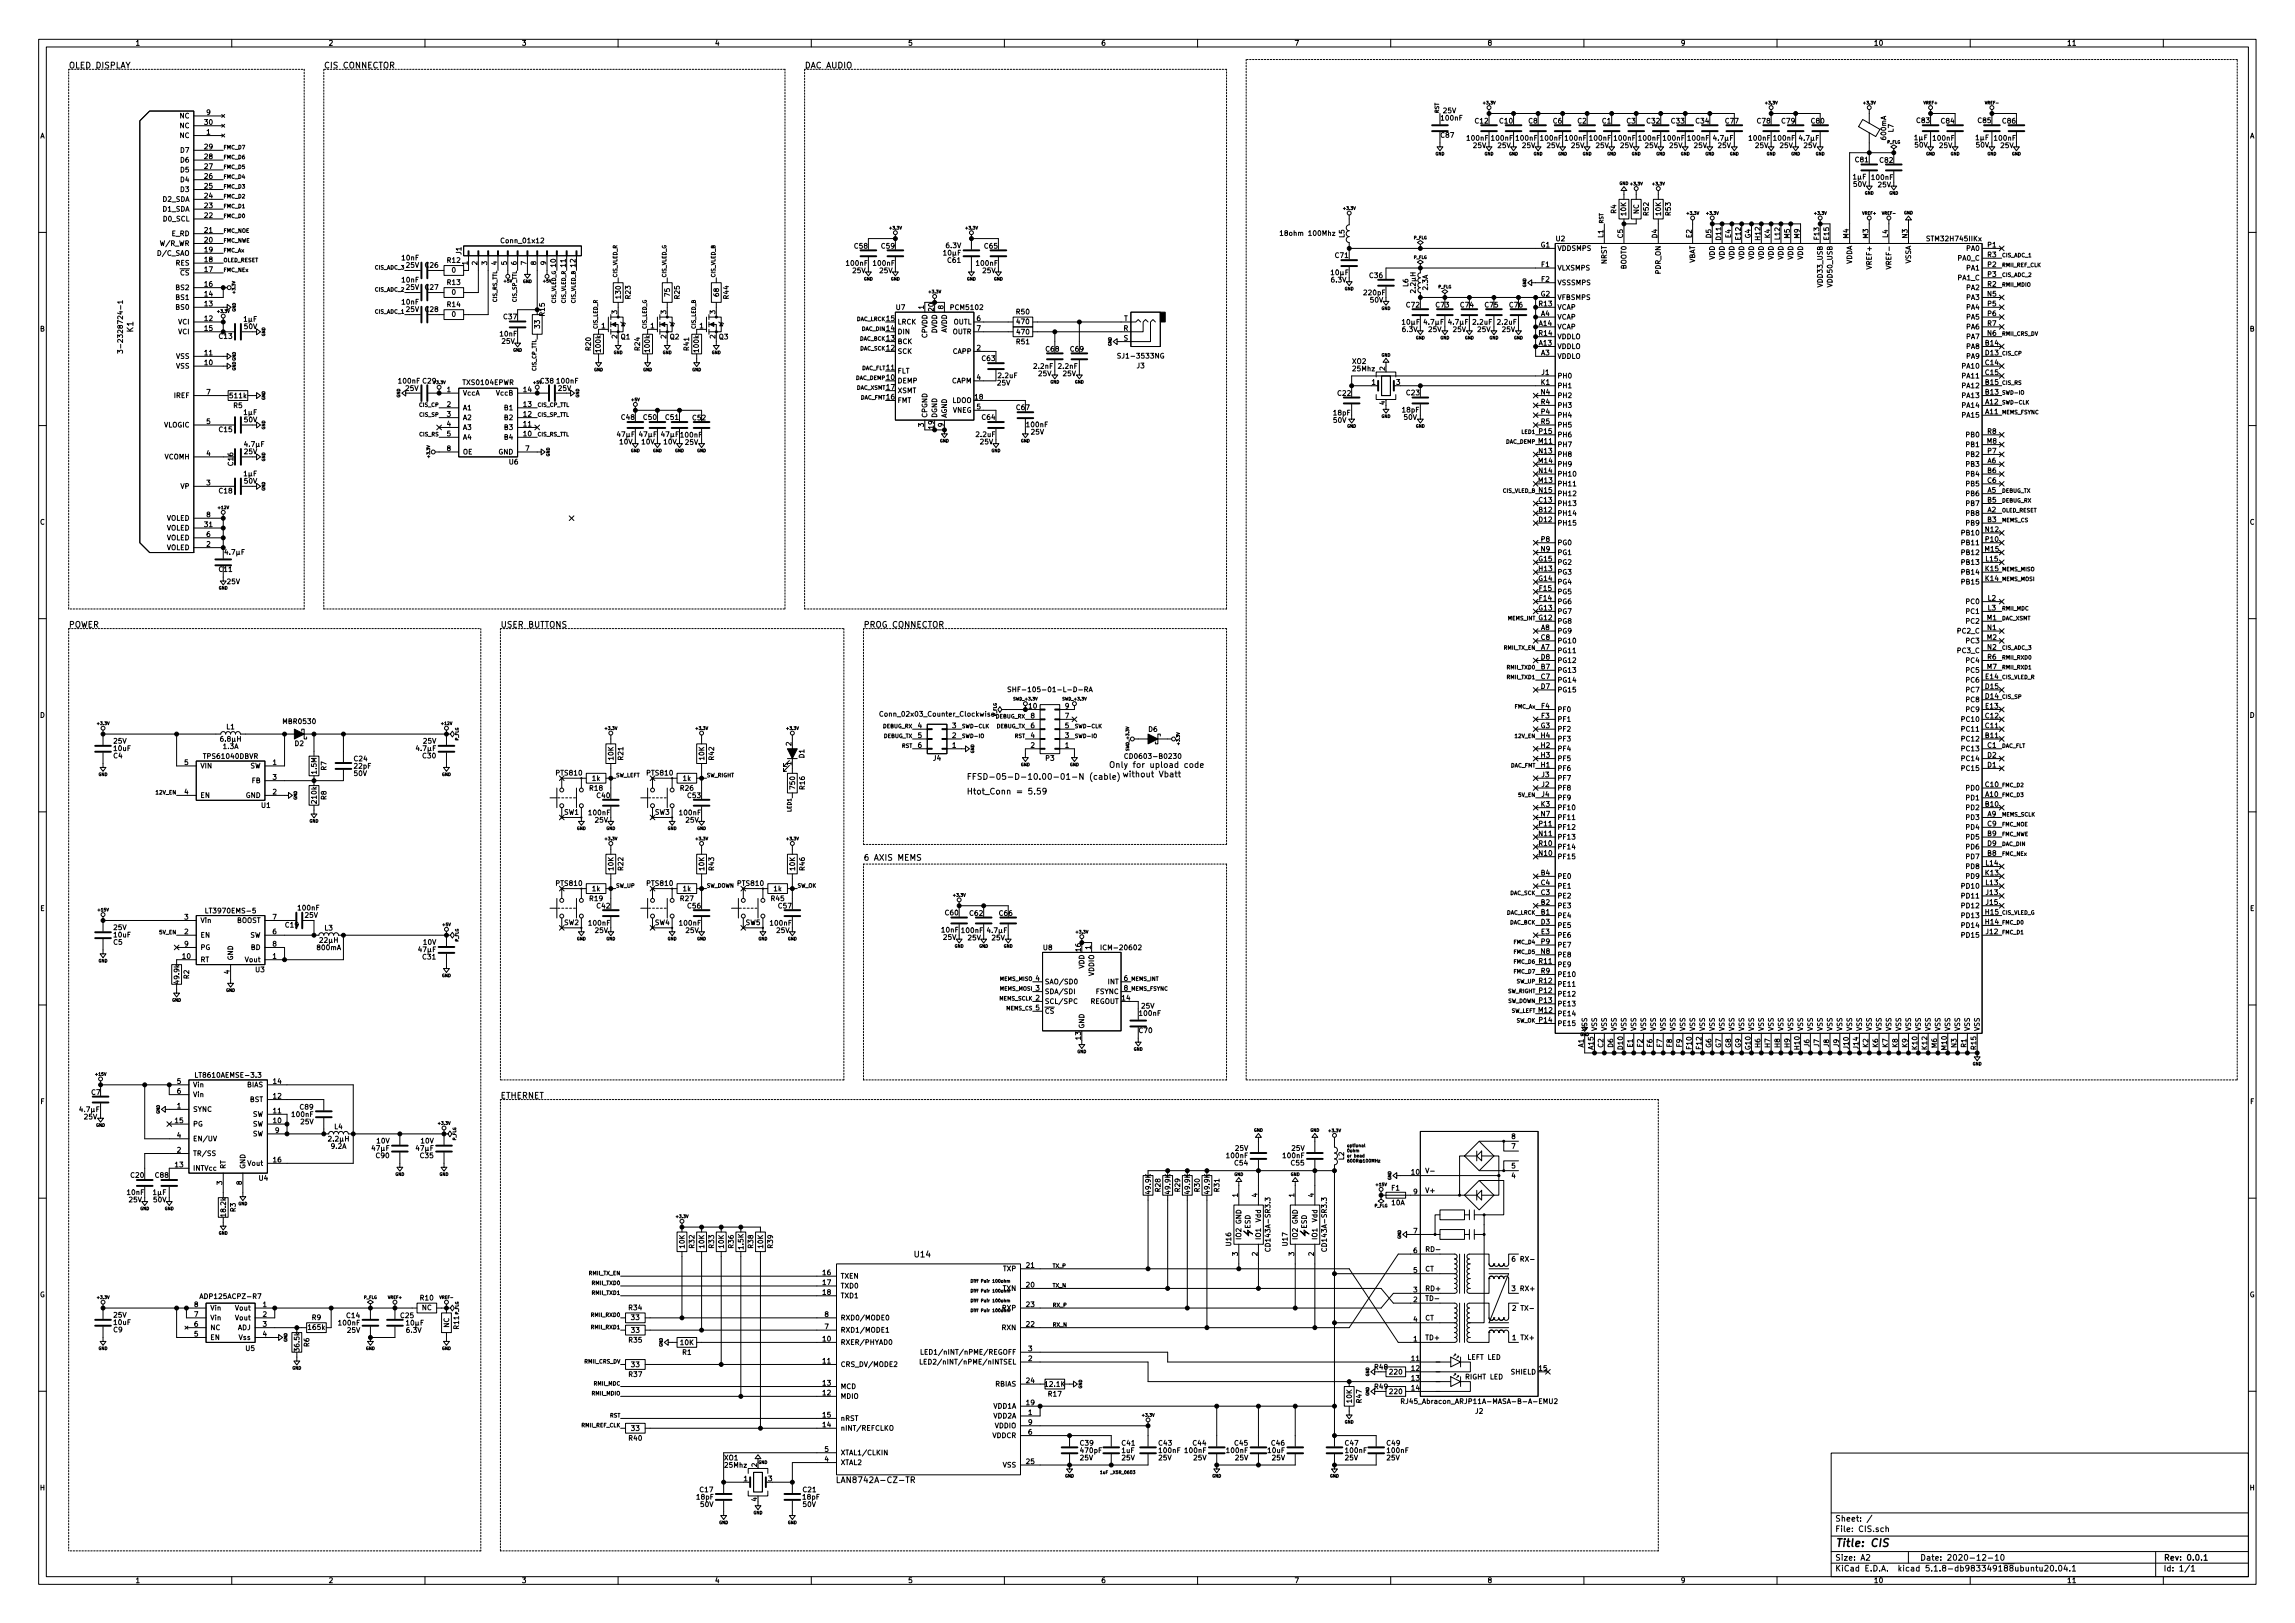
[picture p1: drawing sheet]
<svg xmlns="http://www.w3.org/2000/svg" width="594mm" height="420mm" viewBox="0 0 594 420" stroke-linecap="round" stroke-linejoin="round" font-family="sans-serif">
<defs><g id="words">
<text font-size="2.8" x="475" y="400.4">Title: CIS</text>
<g font-size="2.1">
<text x="17.8" y="17.7">OLED DISPLAY</text>
<text x="83.8" y="17.7">CIS CONNECTOR</text>
<text x="208.3" y="17.7">DAC AUDIO</text>
<text x="34.5" y="85.9" transform="rotate(-90 34.5 85.9)">K1</text>
<text x="17.8" y="162.5">POWER</text>
<text x="129.5" y="162.5">USER BUTTONS</text>
<text x="223.5" y="162.5">PROG CONNECTOR</text>
<text x="250.2" y="201.8">FFSD-05-D-10.00-01-N (cable)</text>
<text x="287" y="198.8">Only for upload code</text>
<text x="288.8" y="201.2">without Vbatt</text>
<text x="250.2" y="205.7">Htot_Conn = 5.59</text>
<text x="223.5" y="222.8">6 AXIS MEMS</text>
<text x="129.5" y="284.4">ETHERNET</text>
<text x="236.8" y="325.5">U14</text>
<text x="217.9" y="383.9">LAN8742A-CZ-TR</text>
<text x="475" y="393.9">Sheet: /</text>
<text x="475" y="396.6">File: CIS.sch</text>
<text x="475" y="406.8">KiCad E.D.A. kicad 5.1.8-db983349188ubuntu20.04.1</text>
<text x="475" y="404">Size: A2</text>
<text x="497" y="404">Date: 2020-12-10</text>
<text x="560" y="404">Rev: 0.0.1</text>
<text x="560" y="406.8">Id: 1/1</text>
</g>
<g font-size="1.8">
<text x="35" y="11.8">1</text>
<text x="85" y="11.8">2</text>
<text x="135" y="11.8">3</text>
<text x="185" y="11.8">4</text>
<text x="235" y="11.8">5</text>
<text x="285" y="11.8">6</text>
<text x="335" y="11.8">7</text>
<text x="385" y="11.8">8</text>
<text x="435" y="11.8">9</text>
<text x="485" y="11.8">10</text>
<text x="535" y="11.8">11</text>
<text x="53.5" y="29.8">9</text>
<text x="373.6" y="29.3">25V</text>
<text x="10.4" y="35.8">A</text>
<text x="46.6" y="35.7">NC</text>
<text x="46.6" y="33.2">NC</text>
<text x="46.6" y="30.6">NC</text>
<text x="53" y="32.3">30</text>
<text x="53.5" y="34.8">1</text>
<text x="373" y="35.7">C87</text>
<text x="373.2" y="31.2">100nF</text>
<text x="381.9" y="32">C12</text>
<text x="388.2" y="32">C10</text>
<text x="395.7" y="32">C8</text>
<text x="402.1" y="32">C6</text>
<text x="408.4" y="32">C2</text>
<text x="414.8" y="32">C1</text>
<text x="421.1" y="32">C3</text>
<text x="426.3" y="32">C32</text>
<text x="432.7" y="32">C33</text>
<text x="439" y="32">C34</text>
<text x="446.7" y="32">C77</text>
<text x="454.9" y="32">C78</text>
<text x="461.3" y="32">C79</text>
<text x="468.9" y="32">C80</text>
<text x="490.1" y="34.2" transform="rotate(-90 490.1 34.2)">L7</text>
<text x="496.2" y="31.8">C83</text>
<text x="502.5" y="32">C84</text>
<text x="512.1" y="31.8">C85</text>
<text x="518.4" y="32">C86</text>
<text x="582.4" y="35.8">A</text>
<text x="46.9" y="39.5">D7</text>
<text x="53" y="41.2">28</text>
<text x="53" y="38.7">29</text>
<text x="379.9" y="36.4">100nF</text>
<text x="381.4" y="38.3">25V</text>
<text x="386.2" y="36.4">100nF</text>
<text x="387.8" y="38.3">25V</text>
<text x="392.6" y="36.4">100nF</text>
<text x="394.1" y="38.3">25V</text>
<text x="398.9" y="36.4">100nF</text>
<text x="400.5" y="38.3">25V</text>
<text x="405.3" y="36.4">100nF</text>
<text x="406.8" y="38.3">25V</text>
<text x="411.6" y="36.4">100nF</text>
<text x="413.2" y="38.3">25V</text>
<text x="418" y="36.4">100nF</text>
<text x="419.5" y="38.3">25V</text>
<text x="424.3" y="36.4">100nF</text>
<text x="425.9" y="38.3">25V</text>
<text x="430.7" y="36.4">100nF</text>
<text x="432.2" y="38.3">25V</text>
<text x="437" y="36.4">100nF</text>
<text x="438.6" y="38.3">25V</text>
<text x="443.7" y="36.4">4.7µF</text>
<text x="444.8" y="38.3">25V</text>
<text x="452.9" y="36.4">100nF</text>
<text x="454.4" y="38.3">25V</text>
<text x="459.3" y="36.4">100nF</text>
<text x="460.8" y="38.3">25V</text>
<text x="465.9" y="36.4">4.7µF</text>
<text x="467" y="38.3">25V</text>
<text x="488.2" y="36.1" transform="rotate(-90 488.2 36.1)">600mA</text>
<text x="495.6" y="36.3">1µF</text>
<text x="495.7" y="38.2">50V</text>
<text x="500.5" y="36.4">100nF</text>
<text x="502.1" y="38.3">25V</text>
<text x="511.5" y="36.3">1µF</text>
<text x="511.6" y="38.2">50V</text>
<text x="516.4" y="36.4">100nF</text>
<text x="517.9" y="38.3">25V</text>
<text x="46.9" y="47.2">D4</text>
<text x="46.9" y="44.6">D5</text>
<text x="46.9" y="42.1">D6</text>
<text x="53" y="46.3">26</text>
<text x="53" y="43.7">27</text>
<text x="479.8" y="46.4">1µF</text>
<text x="480.3" y="42">C81</text>
<text x="484.7" y="46.6">100nF</text>
<text x="486.7" y="42.1">C82</text>
<text x="42.2" y="52.2">D2_SDA</text>
<text x="46.9" y="49.7">D3</text>
<text x="53" y="53.9">23</text>
<text x="53" y="51.4">24</text>
<text x="53" y="48.8">25</text>
<text x="479.8" y="48.4">50V</text>
<text x="486.2" y="48.5">25V</text>
<text x="42.2" y="54.8">D1_SDA</text>
<text x="42.4" y="57.3">D0_SCL</text>
<text x="53" y="56.4">22</text>
<text x="418.4" y="55.3" transform="rotate(-90 418.4 55.3)">R4</text>
<text x="420.9" y="55.8" transform="rotate(-90 420.9 55.8)">10K</text>
<text x="424.2" y="55.4" transform="rotate(-90 424.2 55.4)">NC</text>
<text x="426.8" y="55.7" transform="rotate(-90 426.8 55.7)">R52</text>
<text x="429.9" y="55.7" transform="rotate(-90 429.9 55.7)">10K</text>
<text x="432.5" y="55.7" transform="rotate(-90 432.5 55.7)">R53</text>
<text x="41.8" y="63.7">W/R_WR</text>
<text x="44.4" y="61.1">E_RD</text>
<text x="53" y="65.3">19</text>
<text x="53" y="62.8">20</text>
<text x="53" y="60.2">21</text>
<text x="119.4" y="65.9" transform="rotate(-90 119.4 65.9)">J1</text>
<text x="130" y="63">Conn_01x12</text>
<text x="221.2" y="64.4">C58</text>
<text x="228.2" y="64.4">C59</text>
<text x="245" y="64.2">6.3V</text>
<text x="254.9" y="64.4">C65</text>
<text x="332.2" y="61.1">18ohm 100Mhz</text>
<text x="348" y="61.5" transform="rotate(-90 348 61.5)">L5</text>
<text x="398.9" y="64.1">G1</text>
<text x="402.8" y="62.5">U2</text>
<text x="403.1" y="64.9">VDDSMPS</text>
<text x="415" y="61.5" transform="rotate(-90 415 61.5)">L1</text>
<text x="420.1" y="61.6" transform="rotate(-90 420.1 61.6)">C5</text>
<text x="429" y="61.6" transform="rotate(-90 429 61.6)">D4</text>
<text x="437.9" y="61.6" transform="rotate(-90 437.9 61.6)">E2</text>
<text x="443" y="61.6" transform="rotate(-90 443 61.6)">D5</text>
<text x="445.5" y="62.1" transform="rotate(-90 445.5 62.1)">D11</text>
<text x="448.1" y="61.6" transform="rotate(-90 448.1 61.6)">E4</text>
<text x="450.6" y="62.1" transform="rotate(-90 450.6 62.1)">E12</text>
<text x="453.1" y="61.7" transform="rotate(-90 453.1 61.7)">G4</text>
<text x="455.7" y="62.1" transform="rotate(-90 455.7 62.1)">H12</text>
<text x="458.2" y="61.6" transform="rotate(-90 458.2 61.6)">K4</text>
<text x="460.8" y="62" transform="rotate(-90 460.8 62)">L12</text>
<text x="463.3" y="61.7" transform="rotate(-90 463.3 61.7)">M5</text>
<text x="465.8" y="61.7" transform="rotate(-90 465.8 61.7)">M9</text>
<text x="470.9" y="62" transform="rotate(-90 470.9 62)">F13</text>
<text x="473.5" y="62.1" transform="rotate(-90 473.5 62.1)">E15</text>
<text x="478.5" y="61.7" transform="rotate(-90 478.5 61.7)">M4</text>
<text x="483.6" y="61.7" transform="rotate(-90 483.6 61.7)">M3</text>
<text x="488.7" y="61.5" transform="rotate(-90 488.7 61.5)">L4</text>
<text x="493.8" y="61.6" transform="rotate(-90 493.8 61.6)">N3</text>
<text x="499.2" y="62.5">STM32H745IIKx</text>
<text x="509.1" y="64.9">PA0</text>
<text x="514.6" y="64.1">P1</text>
<text x="41.3" y="66.2">D/C_SAO</text>
<text x="45.5" y="68.7">RES</text>
<text x="46.7" y="71.3">CS</text>
<text x="53" y="70.4">17</text>
<text x="53" y="67.9">18</text>
<text x="104.1" y="67.4">10nF</text>
<text x="105.2" y="69.3">25V</text>
<text x="110.1" y="69.3">C26</text>
<text x="115.8" y="68">R12</text>
<text x="117" y="70.6">0</text>
<text x="121" y="68.6" transform="rotate(-90 121 68.6)">1</text>
<text x="123.6" y="68.6" transform="rotate(-90 123.6 68.6)">2</text>
<text x="126.1" y="68.6" transform="rotate(-90 126.1 68.6)">3</text>
<text x="128.7" y="68.6" transform="rotate(-90 128.7 68.6)">4</text>
<text x="131.2" y="68.6" transform="rotate(-90 131.2 68.6)">5</text>
<text x="133.7" y="68.6" transform="rotate(-90 133.7 68.6)">6</text>
<text x="136.3" y="68.6" transform="rotate(-90 136.3 68.6)">7</text>
<text x="138.8" y="68.6" transform="rotate(-90 138.8 68.6)">8</text>
<text x="141.4" y="68.6" transform="rotate(-90 141.4 68.6)">9</text>
<text x="143.9" y="69.1" transform="rotate(-90 143.9 69.1)">10</text>
<text x="146.4" y="69.1" transform="rotate(-90 146.4 69.1)">11</text>
<text x="149" y="69.1" transform="rotate(-90 149 69.1)">12</text>
<text x="219.2" y="68.8">100nF</text>
<text x="220.8" y="70.7">25V</text>
<text x="226.2" y="68.8">100nF</text>
<text x="227.7" y="70.7">25V</text>
<text x="244.4" y="66.1">10µF</text>
<text x="245.4" y="68">C61</text>
<text x="252.9" y="68.8">100nF</text>
<text x="254.4" y="70.7">25V</text>
<text x="344.7" y="71.2">10µF</text>
<text x="345.7" y="66.8">C71</text>
<text x="354.6" y="72">C36</text>
<text x="399" y="69.1">F1</text>
<text x="403.1" y="70">VLXSMPS</text>
<text x="415.9" y="68.4" transform="rotate(-90 415.9 68.4)">NRST</text>
<text x="421" y="69.6" transform="rotate(-90 421 69.6)">BOOT0</text>
<text x="429.9" y="70.9" transform="rotate(-90 429.9 70.9)">PDR_ON</text>
<text x="438.8" y="68.4" transform="rotate(-90 438.8 68.4)">VBAT</text>
<text x="443.9" y="67.3" transform="rotate(-90 443.9 67.3)">VDD</text>
<text x="446.4" y="67.3" transform="rotate(-90 446.4 67.3)">VDD</text>
<text x="448.9" y="67.3" transform="rotate(-90 448.9 67.3)">VDD</text>
<text x="451.5" y="67.3" transform="rotate(-90 451.5 67.3)">VDD</text>
<text x="454" y="67.3" transform="rotate(-90 454 67.3)">VDD</text>
<text x="456.6" y="67.3" transform="rotate(-90 456.6 67.3)">VDD</text>
<text x="459.1" y="67.3" transform="rotate(-90 459.1 67.3)">VDD</text>
<text x="461.6" y="67.3" transform="rotate(-90 461.6 67.3)">VDD</text>
<text x="464.2" y="67.3" transform="rotate(-90 464.2 67.3)">VDD</text>
<text x="466.7" y="67.3" transform="rotate(-90 466.7 67.3)">VDD</text>
<text x="479.4" y="68.5" transform="rotate(-90 479.4 68.5)">VDDA</text>
<text x="484.5" y="69.3" transform="rotate(-90 484.5 69.3)">VREF+</text>
<text x="489.6" y="68.9" transform="rotate(-90 489.6 68.9)">VREF-</text>
<text x="494.7" y="68.4" transform="rotate(-90 494.7 68.4)">VSSA</text>
<text x="506.9" y="67.5">PA0_C</text>
<text x="509.1" y="70">PA1</text>
<text x="514.5" y="66.6">R3</text>
<text x="514.6" y="69.1">P2</text>
<text x="514.6" y="71.7">P3</text>
<text x="45.7" y="77.6">BS1</text>
<text x="45.7" y="75.1">BS2</text>
<text x="53" y="76.8">14</text>
<text x="53" y="74.2">16</text>
<text x="104.1" y="73.1">10nF</text>
<text x="105.2" y="75">25V</text>
<text x="110.1" y="75">C27</text>
<text x="115.8" y="73.8">R13</text>
<text x="117" y="76.3">0</text>
<text x="160.7" y="77.2" transform="rotate(-90 160.7 77.2)">130</text>
<text x="163.2" y="77.3" transform="rotate(-90 163.2 77.3)">R23</text>
<text x="173.4" y="76.7" transform="rotate(-90 173.4 76.7)">75</text>
<text x="175.9" y="77.3" transform="rotate(-90 175.9 77.3)">R25</text>
<text x="186.1" y="76.7" transform="rotate(-90 186.1 76.7)">68</text>
<text x="188.6" y="77.3" transform="rotate(-90 188.6 77.3)">R44</text>
<text x="344.7" y="73.1">6.3V</text>
<text x="353.2" y="76.4">220pF</text>
<text x="364.5" y="74.2" transform="rotate(-90 364.5 74.2)">L6</text>
<text x="366.4" y="75.6" transform="rotate(-90 366.4 75.6)">2.2µH</text>
<text x="369.6" y="75" transform="rotate(-90 369.6 75)">2.3A</text>
<text x="398.9" y="76.8">G2</text>
<text x="399" y="72.9">F2</text>
<text x="403.1" y="73.8">VSSSMPS</text>
<text x="403.1" y="77.6">VFBSMPS</text>
<text x="471.8" y="74" transform="rotate(-90 471.8 74)">VDD33_USB</text>
<text x="474.3" y="74" transform="rotate(-90 474.3 74)">VDD50_USB</text>
<text x="506.9" y="72.6">PA1_C</text>
<text x="509.1" y="77.6">PA3</text>
<text x="509.1" y="75.1">PA2</text>
<text x="514.5" y="76.8">N5</text>
<text x="514.5" y="74.2">R2</text>
<text x="45.7" y="80.2">BS0</text>
<text x="46.2" y="84">VCI</text>
<text x="53" y="83.1">12</text>
<text x="53" y="79.3">13</text>
<text x="63.2" y="83.3">1µF</text>
<text x="104.1" y="78.8">10nF</text>
<text x="105.2" y="80.7">25V</text>
<text x="110.1" y="80.7">C28</text>
<text x="115.8" y="79.5">R14</text>
<text x="117" y="82">0</text>
<text x="130.4" y="82.6">C37</text>
<text x="141" y="81.8" transform="rotate(-90 141 81.8)">R15</text>
<text x="159.8" y="81.3" transform="rotate(-90 159.8 81.3)">3</text>
<text x="172.5" y="81.3" transform="rotate(-90 172.5 81.3)">3</text>
<text x="185.2" y="81.3" transform="rotate(-90 185.2 81.3)">3</text>
<text x="229.5" y="83.1">15</text>
<text x="232" y="80.2">U7</text>
<text x="232.3" y="84">LRCK</text>
<text x="239.1" y="80" transform="rotate(-90 239.1 80)">1</text>
<text x="241.7" y="80.5" transform="rotate(-90 241.7 80.5)">20</text>
<text x="244.2" y="80" transform="rotate(-90 244.2 80)">8</text>
<text x="246.3" y="80.2">PCM5102</text>
<text x="246.8" y="84">OUTL</text>
<text x="252.9" y="83.1">6</text>
<text x="263.1" y="81.4">R50</text>
<text x="263.3" y="83.9">470</text>
<text x="290.9" y="83.1">T</text>
<text x="354.7" y="78.3">50V</text>
<text x="364.1" y="79.6">C72</text>
<text x="371.8" y="79.6">C73</text>
<text x="378.1" y="79.6">C74</text>
<text x="384.5" y="79.6">C75</text>
<text x="390.8" y="79.6">C76</text>
<text x="398.4" y="79.3">R13</text>
<text x="398.9" y="81.8">A4</text>
<text x="403.1" y="82.7">VCAP</text>
<text x="403.1" y="80.2">VCAP</text>
<text x="509.1" y="80.2">PA4</text>
<text x="509.1" y="82.7">PA5</text>
<text x="514.6" y="79.3">P5</text>
<text x="514.6" y="81.8">P6</text>
<text x="10.4" y="85.8">B</text>
<text x="31.8" y="89.6" transform="rotate(-90 31.8 89.6)">3-2328724-1</text>
<text x="46.2" y="86.5">VCI</text>
<text x="53" y="85.6">15</text>
<text x="56.8" y="87.7">C13</text>
<text x="63.3" y="85.2">50V</text>
<text x="129.5" y="87.1">10nF</text>
<text x="129.9" y="89">25V</text>
<text x="139.8" y="84.9" transform="rotate(-90 139.8 84.9)">33</text>
<text x="155.7" y="85">1</text>
<text x="159.8" y="87.6" transform="rotate(-90 159.8 87.6)">2</text>
<text x="160.8" y="87.9">Q1</text>
<text x="168.4" y="85">1</text>
<text x="172.5" y="87.6" transform="rotate(-90 172.5 87.6)">2</text>
<text x="173.5" y="87.9">Q2</text>
<text x="181.1" y="85">1</text>
<text x="185.2" y="87.6" transform="rotate(-90 185.2 87.6)">2</text>
<text x="186.2" y="87.9">Q3</text>
<text x="229.5" y="88.2">13</text>
<text x="229.5" y="85.6">14</text>
<text x="232.3" y="89.1">BCK</text>
<text x="232.3" y="86.5">DIN</text>
<text x="240" y="87.5" transform="rotate(-90 240 87.5)">CPVDD</text>
<text x="242.6" y="86.3" transform="rotate(-90 242.6 86.3)">DVDD</text>
<text x="245.1" y="86.3" transform="rotate(-90 245.1 86.3)">AVDD</text>
<text x="246.6" y="86.5">OUTR</text>
<text x="252.9" y="85.6">7</text>
<text x="263.2" y="89.1">R51</text>
<text x="263.3" y="86.6">470</text>
<text x="290.8" y="85.6">R</text>
<text x="290.9" y="88.2">S</text>
<text x="363.1" y="85.9">6.3V</text>
<text x="363.1" y="84">10µF</text>
<text x="368.8" y="84">4.7µF</text>
<text x="369.8" y="85.9">25V</text>
<text x="375.1" y="84">4.7µF</text>
<text x="376.2" y="85.9">25V</text>
<text x="381.4" y="84">2.2uF</text>
<text x="382.5" y="85.9">25V</text>
<text x="387.7" y="84">2.2uF</text>
<text x="388.9" y="85.9">25V</text>
<text x="398.4" y="89.5">A13</text>
<text x="398.4" y="84.4">A14</text>
<text x="398.4" y="86.9">R14</text>
<text x="403.1" y="85.3">VCAP</text>
<text x="403.1" y="87.8">VDDLO</text>
<text x="509.1" y="87.8">PA7</text>
<text x="509.1" y="85.3">PA6</text>
<text x="514" y="89.5">B14</text>
<text x="514.5" y="86.9">N6</text>
<text x="514.5" y="84.4">R7</text>
<text x="582.4" y="85.8">B</text>
<text x="45.6" y="95.4">VSS</text>
<text x="45.6" y="92.9">VSS</text>
<text x="53" y="94.5">10</text>
<text x="53" y="92">11</text>
<text x="153" y="90.7" transform="rotate(-90 153 90.7)">R20</text>
<text x="155.5" y="91" transform="rotate(-90 155.5 91)">100k</text>
<text x="165.7" y="90.7" transform="rotate(-90 165.7 90.7)">R24</text>
<text x="168.2" y="91" transform="rotate(-90 168.2 91)">100k</text>
<text x="178.4" y="90.7" transform="rotate(-90 178.4 90.7)">R41</text>
<text x="180.9" y="91" transform="rotate(-90 180.9 91)">100k</text>
<text x="229.5" y="95.8">11</text>
<text x="229.5" y="90.7">12</text>
<text x="232.3" y="91.6">SCK</text>
<text x="246.7" y="91.6">CAPP</text>
<text x="252.9" y="90.7">2</text>
<text x="254.3" y="93.4">C63</text>
<text x="267.7" y="95.5">2.2nF</text>
<text x="270.8" y="91">C68</text>
<text x="274.1" y="95.5">2.2nF</text>
<text x="277.1" y="91">C69</text>
<text x="290.1" y="92.8">SJ1-3533NG</text>
<text x="294.3" y="95.3">J3</text>
<text x="350.1" y="94.2">XO2</text>
<text x="358.5" y="95.9" transform="rotate(-90 358.5 95.9)">2</text>
<text x="398.9" y="92">A3</text>
<text x="403.1" y="90.3">VDDLO</text>
<text x="403.1" y="92.9">VDDLO</text>
<text x="508.2" y="95.4">PA10</text>
<text x="509.1" y="90.3">PA8</text>
<text x="509.1" y="92.9">PA9</text>
<text x="514" y="94.5">C14</text>
<text x="514" y="92">D13</text>
<text x="103.3" y="99.3">100nF C29</text>
<text x="105" y="101.2">25V</text>
<text x="115.7" y="101.5">1</text>
<text x="120" y="99.7">TXS0104EPWR</text>
<text x="135.6" y="101.5">14</text>
<text x="140" y="99.3">C38</text>
<text x="144.3" y="99.3">100nF</text>
<text x="144.6" y="101.2">25V</text>
<text x="229.5" y="98.3">10</text>
<text x="229.5" y="100.9">17</text>
<text x="232.3" y="99.2">DEMP</text>
<text x="232.3" y="96.7">FLT</text>
<text x="232.3" y="101.8">XSMT</text>
<text x="246.4" y="99.2">CAPM</text>
<text x="252.9" y="98.3">4</text>
<text x="258.2" y="99.8">25V</text>
<text x="258.5" y="97.9">2.2uF</text>
<text x="268.9" y="97.4">25V</text>
<text x="275.2" y="97.4">25V</text>
<text x="350.3" y="96.1">25Mhz</text>
<text x="355.1" y="99.6">1</text>
<text x="361.5" y="99.6">3</text>
<text x="398.9" y="99.6">K1</text>
<text x="399.1" y="97.1">J1</text>
<text x="403.1" y="98">PH0</text>
<text x="403.1" y="100.5">PH1</text>
<text x="508.2" y="100.5">PA12</text>
<text x="508.2" y="98">PA11</text>
<text x="514" y="99.6">B15</text>
<text x="514" y="97.1">C15</text>
<text x="45.1" y="103">IREF</text>
<text x="53.5" y="102.2">7</text>
<text x="59.6" y="103.1">511k</text>
<text x="60.5" y="105.6">R5</text>
<text x="63.2" y="107.4">1µF</text>
<text x="115.7" y="105.3">2</text>
<text x="115.7" y="107.9">3</text>
<text x="119.8" y="102.4">VccA</text>
<text x="119.8" y="106.2">A1</text>
<text x="128.5" y="102.4">VccB</text>
<text x="130.7" y="106.2">B1</text>
<text x="135.6" y="107.9">12</text>
<text x="135.6" y="105.3">13</text>
<text x="229.5" y="103.4">16</text>
<text x="232.3" y="104.3">FMT</text>
<text x="246.5" y="104.3">LDOO</text>
<text x="246.6" y="106.8">VNEG</text>
<text x="252.4" y="103.4">18</text>
<text x="252.9" y="106">5</text>
<text x="263.2" y="106.1">C67</text>
<text x="345.3" y="107.5">18pF</text>
<text x="346.3" y="102.5">C22</text>
<text x="358.5" y="104.8" transform="rotate(-90 358.5 104.8)">4</text>
<text x="363.1" y="106.8">18pF</text>
<text x="364.1" y="102.3">C23</text>
<text x="398.9" y="102.2">N4</text>
<text x="398.9" y="104.7">R4</text>
<text x="399" y="107.2">P4</text>
<text x="403.1" y="103">PH2</text>
<text x="403.1" y="105.6">PH3</text>
<text x="508.2" y="105.6">PA14</text>
<text x="508.2" y="103">PA13</text>
<text x="514" y="107.2">A11</text>
<text x="514" y="104.7">A12</text>
<text x="514" y="102.2">B13</text>
<text x="42.4" y="110.7">VLOGIC</text>
<text x="53.5" y="109.8">5</text>
<text x="56.8" y="111.9">C15</text>
<text x="63.3" y="109.3">50V</text>
<text x="115.7" y="110.4">4</text>
<text x="115.7" y="112.9">5</text>
<text x="119.8" y="108.8">A2</text>
<text x="119.8" y="111.3">A3</text>
<text x="119.8" y="113.8">A4</text>
<text x="130.7" y="113.8">B4</text>
<text x="130.7" y="111.3">B3</text>
<text x="130.7" y="108.8">B2</text>
<text x="135.6" y="112.9">10</text>
<text x="135.6" y="110.4">11</text>
<text x="159.9" y="113.1">47µF</text>
<text x="160.9" y="108.7">C48</text>
<text x="165.6" y="113.1">47µF</text>
<text x="166.6" y="108.7">C50</text>
<text x="171.3" y="113.1">47µF</text>
<text x="172.3" y="108.7">C51</text>
<text x="176.4" y="113.3">100nF</text>
<text x="179.3" y="108.8">C52</text>
<text x="239.1" y="110.5" transform="rotate(-90 239.1 110.5)">3</text>
<text x="240" y="108.2" transform="rotate(-90 240 108.2)">CPGND</text>
<text x="241.7" y="111" transform="rotate(-90 241.7 111)">19</text>
<text x="242.6" y="108.2" transform="rotate(-90 242.6 108.2)">DGND</text>
<text x="244.2" y="110.5" transform="rotate(-90 244.2 110.5)">9</text>
<text x="245.1" y="108.2" transform="rotate(-90 245.1 108.2)">AGND</text>
<text x="252.8" y="113.1">2.2uF</text>
<text x="254.3" y="108.7">C64</text>
<text x="265.9" y="110.6">100nF</text>
<text x="267" y="112.5">25V</text>
<text x="345.2" y="109.4">50V</text>
<text x="363.5" y="108.7">50V</text>
<text x="398.5" y="112.3">P15</text>
<text x="398.9" y="109.8">R5</text>
<text x="403.1" y="113.2">PH6</text>
<text x="403.1" y="108.1">PH4</text>
<text x="403.1" y="110.7">PH5</text>
<text x="508.2" y="108.1">PA15</text>
<text x="509.1" y="113.2">PB0</text>
<text x="514.5" y="112.3">R8</text>
<text x="42.6" y="118.9">VCOMH</text>
<text x="53.5" y="118">4</text>
<text x="63.3" y="117.6">25V</text>
<text x="63.5" y="115.7">4.7µF</text>
<text x="115.7" y="116.8">8</text>
<text x="119.8" y="117.6">OE</text>
<text x="129" y="117.6">GND</text>
<text x="136" y="116.8">7</text>
<text x="160.4" y="115">10V</text>
<text x="166.1" y="115">10V</text>
<text x="171.9" y="115">10V</text>
<text x="177.4" y="115.2">25V</text>
<text x="253.8" y="115">25V</text>
<text x="398.3" y="114.9">M11</text>
<text x="398.3" y="119.9">M14</text>
<text x="398.4" y="117.4">N13</text>
<text x="403.1" y="115.7">PH7</text>
<text x="403.1" y="118.3">PH8</text>
<text x="509.1" y="115.7">PB1</text>
<text x="509.1" y="118.3">PB2</text>
<text x="514.4" y="114.9">M8</text>
<text x="514.5" y="119.9">A6</text>
<text x="514.6" y="117.4">P7</text>
<text x="53.5" y="125.6">3</text>
<text x="60.4" y="120.5" transform="rotate(-90 60.4 120.5)">C16</text>
<text x="63.2" y="123.3">1µF</text>
<text x="63.3" y="125.2">50V</text>
<text x="131.9" y="120.2">U6</text>
<text x="398.3" y="125">M13</text>
<text x="398.4" y="122.5">N14</text>
<text x="403.1" y="125.9">PH11</text>
<text x="403.1" y="120.8">PH9</text>
<text x="403.1" y="123.4">PH10</text>
<text x="509.1" y="120.8">PB3</text>
<text x="509.1" y="123.4">PB4</text>
<text x="509.1" y="125.9">PB5</text>
<text x="514.5" y="122.5">B6</text>
<text x="514.5" y="125">C6</text>
<text x="46.8" y="126.5">VP</text>
<text x="56.8" y="127.7">C18</text>
<text x="398.4" y="130.1">C13</text>
<text x="398.4" y="127.6">N15</text>
<text x="403.1" y="131">PH13</text>
<text x="403.1" y="128.4">PH12</text>
<text x="509.1" y="128.4">PB6</text>
<text x="509.1" y="131">PB7</text>
<text x="514.5" y="127.6">A5</text>
<text x="514.5" y="130.1">B5</text>
<text x="10.4" y="135.8">C</text>
<text x="43.1" y="137.3">VOLED</text>
<text x="43.1" y="134.8">VOLED</text>
<text x="53" y="136.4">31</text>
<text x="53.5" y="133.9">8</text>
<text x="398.4" y="132.6">B12</text>
<text x="398.4" y="135.2">D12</text>
<text x="403.1" y="133.5">PH14</text>
<text x="403.1" y="136.1">PH15</text>
<text x="509.1" y="133.5">PB8</text>
<text x="509.1" y="136.1">PB9</text>
<text x="514" y="137.7">N12</text>
<text x="514.5" y="132.6">A2</text>
<text x="514.5" y="135.2">B3</text>
<text x="582.4" y="135.8">C</text>
<text x="43.1" y="142.4">VOLED</text>
<text x="43.1" y="139.9">VOLED</text>
<text x="53.5" y="141.5">2</text>
<text x="53.5" y="139">6</text>
<text x="58.4" y="143.6">4.7µF</text>
<text x="398.9" y="142.8">N9</text>
<text x="399" y="140.3">P8</text>
<text x="403.1" y="143.7">PG1</text>
<text x="403.1" y="141.1">PG0</text>
<text x="508.2" y="143.7">PB12</text>
<text x="508.2" y="138.6">PB10</text>
<text x="508.2" y="141.1">PB11</text>
<text x="513.9" y="142.8">M15</text>
<text x="514" y="140.3">P10</text>
<text x="56.8" y="148">C11</text>
<text x="398.4" y="145.3">G15</text>
<text x="398.4" y="147.9">H13</text>
<text x="403.1" y="146.2">PG2</text>
<text x="403.1" y="148.8">PG3</text>
<text x="508.2" y="148.8">PB14</text>
<text x="508.2" y="146.2">PB13</text>
<text x="514" y="147.9">K15</text>
<text x="514.1" y="145.3">L15</text>
<text x="58.8" y="151.2">25V</text>
<text x="398.4" y="150.4">G14</text>
<text x="398.5" y="155.5">F14</text>
<text x="398.5" y="153">F15</text>
<text x="403.1" y="153.8">PG5</text>
<text x="403.1" y="151.3">PG4</text>
<text x="508.2" y="151.3">PB15</text>
<text x="514" y="150.4">K14</text>
<text x="514.6" y="155.5">L2</text>
<text x="398.4" y="160.6">G12</text>
<text x="398.4" y="158">G13</text>
<text x="403.1" y="156.4">PG6</text>
<text x="403.1" y="161.5">PG8</text>
<text x="403.1" y="158.9">PG7</text>
<text x="509.1" y="156.4">PC0</text>
<text x="509.1" y="158.9">PC1</text>
<text x="509.1" y="161.5">PC2</text>
<text x="514.4" y="160.6">M1</text>
<text x="514.6" y="158">L3</text>
<text x="398.9" y="163.1">A8</text>
<text x="398.9" y="165.7">C8</text>
<text x="403.1" y="164">PG9</text>
<text x="403.1" y="166.5">PG10</text>
<text x="506.9" y="164">PC2_C</text>
<text x="509.1" y="166.5">PC3</text>
<text x="514.4" y="165.7">M2</text>
<text x="514.5" y="163.1">N1</text>
<text x="398.9" y="168.2">A7</text>
<text x="398.9" y="173.3">B7</text>
<text x="398.9" y="170.7">D8</text>
<text x="403.1" y="169.1">PG11</text>
<text x="403.1" y="171.6">PG12</text>
<text x="506.9" y="169.1">PC3_C</text>
<text x="509.1" y="171.6">PC4</text>
<text x="514.4" y="173.3">M7</text>
<text x="514.5" y="168.2">N2</text>
<text x="514.5" y="170.7">R6</text>
<text x="263.6" y="179.2">SHF-105-01-L-D-RA</text>
<text x="398.9" y="175.8">C7</text>
<text x="398.9" y="178.4">D7</text>
<text x="403.1" y="174.2">PG13</text>
<text x="403.1" y="176.7">PG14</text>
<text x="403.1" y="179.2">PG15</text>
<text x="509.1" y="179.2">PC7</text>
<text x="509.1" y="176.7">PC6</text>
<text x="509.1" y="174.2">PC5</text>
<text x="514" y="178.4">D15</text>
<text x="514" y="175.8">E14</text>
<text x="10.4" y="185.8">D</text>
<text x="228.7" y="185.5">Conn_02x03_Counter_Clockwise</text>
<text x="266.4" y="183.4">10</text>
<text x="266.9" y="186">8</text>
<text x="275.7" y="186">7</text>
<text x="275.7" y="183.4">9</text>
<text x="399" y="186">F3</text>
<text x="399" y="183.4">F4</text>
<text x="403.1" y="184.3">PF0</text>
<text x="509.1" y="181.8">PC8</text>
<text x="509.1" y="184.3">PC9</text>
<text x="514" y="186">C12</text>
<text x="514" y="180.9">D14</text>
<text x="514" y="183.4">E13</text>
<text x="582.4" y="185.8">D</text>
<text x="57.3" y="192">6.8µH</text>
<text x="58.7" y="188.8">L1</text>
<text x="73.5" y="187.4">MBR0530</text>
<text x="237.6" y="188.5">4</text>
<text x="237.6" y="191.1">5</text>
<text x="246.5" y="191.1">2</text>
<text x="246.5" y="188.5">3</text>
<text x="266.9" y="191.1">4</text>
<text x="266.9" y="188.5">6</text>
<text x="275.7" y="191.1">3</text>
<text x="275.7" y="188.5">5</text>
<text x="297.3" y="189.5">D6</text>
<text x="398.9" y="188.5">G3</text>
<text x="398.9" y="191.1">H4</text>
<text x="403.1" y="186.9">PF1</text>
<text x="403.1" y="189.4">PF2</text>
<text x="403.1" y="191.9">PF3</text>
<text x="508.2" y="191.9">PC12</text>
<text x="508.2" y="189.4">PC11</text>
<text x="508.2" y="186.9">PC10</text>
<text x="514" y="191.1">B11</text>
<text x="514" y="188.5">C11</text>
<text x="29.4" y="196.3">C4</text>
<text x="29.5" y="192.5">25V</text>
<text x="29.5" y="194.4">10uF</text>
<text x="53" y="196.4">TPS61040DBVR</text>
<text x="57.8" y="193.9">1.3A</text>
<text x="76.4" y="193.1">D2</text>
<text x="91.7" y="197.1">C24</text>
<text x="107.9" y="194.4">4.7µF</text>
<text x="109.5" y="196.3">C30</text>
<text x="109.6" y="192.5">25V</text>
<text x="158.8" y="196.7" transform="rotate(-90 158.8 196.7)">10K</text>
<text x="161.3" y="196.7" transform="rotate(-90 161.3 196.7)">R21</text>
<text x="182.3" y="196.7" transform="rotate(-90 182.3 196.7)">10K</text>
<text x="184.8" y="196.7" transform="rotate(-90 184.8 196.7)">R42</text>
<text x="204.9" y="193.1" transform="rotate(-90 204.9 193.1)">2</text>
<text x="208.2" y="196.2" transform="rotate(-90 208.2 196.2)">D1</text>
<text x="237.6" y="193.6">6</text>
<text x="241.6" y="196.9">J4</text>
<text x="246.5" y="193.6">1</text>
<text x="266.9" y="193.6">2</text>
<text x="270.7" y="196.9">P3</text>
<text x="275.7" y="193.6">1</text>
<text x="292.3" y="196.4">CD0603-B0230</text>
<text x="398.9" y="193.6">H2</text>
<text x="398.9" y="196.1">H3</text>
<text x="403.1" y="194.5">PF4</text>
<text x="403.1" y="197">PF5</text>
<text x="508.2" y="194.5">PC13</text>
<text x="508.2" y="197">PC14</text>
<text x="514.5" y="193.6">C1</text>
<text x="514.5" y="196.1">D2</text>
<text x="47.8" y="198">5</text>
<text x="51.8" y="198.9">VIN</text>
<text x="64.7" y="198.9">SW</text>
<text x="65.2" y="202.7">FB</text>
<text x="70.6" y="198">1</text>
<text x="70.6" y="201.8">3</text>
<text x="82" y="200.2" transform="rotate(-90 82 200.2)">1.5M</text>
<text x="84.5" y="199.4" transform="rotate(-90 84.5 199.4)">R7</text>
<text x="91.7" y="200.9">50V</text>
<text x="91.8" y="199">22pF</text>
<text x="144.1" y="200.8">PTS810</text>
<text x="153.3" y="202.2">1k</text>
<text x="167.6" y="200.8">PTS810</text>
<text x="176.8" y="202.2">1k</text>
<text x="204.9" y="198.1" transform="rotate(-90 204.9 198.1)">1</text>
<text x="398.9" y="198.7">H1</text>
<text x="399.1" y="203.8">J2</text>
<text x="399.1" y="201.2">J3</text>
<text x="403.1" y="199.6">PF6</text>
<text x="403.1" y="202.1">PF7</text>
<text x="508.2" y="199.6">PC15</text>
<text x="514" y="203.8">C10</text>
<text x="514.5" y="198.7">D1</text>
<text x="47.8" y="205.7">4</text>
<text x="51.8" y="206.5">EN</text>
<text x="63.6" y="206.5">GND</text>
<text x="67.7" y="209.1">U1</text>
<text x="70.6" y="205.7">2</text>
<text x="82" y="207.8" transform="rotate(-90 82 207.8)">210k</text>
<text x="84.5" y="207" transform="rotate(-90 84.5 207)">R8</text>
<text x="152.7" y="204.7">R18</text>
<text x="154.6" y="206.6">C40</text>
<text x="176.2" y="204.7">R26</text>
<text x="178.1" y="206.6">C53</text>
<text x="205.8" y="204.2" transform="rotate(-90 205.8 204.2)">750</text>
<text x="208.3" y="204.3" transform="rotate(-90 208.3 204.3)">R16</text>
<text x="398.9" y="208.8">K3</text>
<text x="399.1" y="206.3">J4</text>
<text x="403.1" y="204.6">PF8</text>
<text x="403.1" y="207.2">PF9</text>
<text x="403.1" y="209.7">PF10</text>
<text x="509.1" y="207.2">PD1</text>
<text x="509.1" y="209.7">PD2</text>
<text x="509.1" y="204.6">PD0</text>
<text x="514" y="206.3">A10</text>
<text x="514" y="208.8">B10</text>
<text x="146" y="210.9">SW1</text>
<text x="152.6" y="211">100nF</text>
<text x="154.1" y="212.9">25V</text>
<text x="169.5" y="210.9">SW3</text>
<text x="176" y="211">100nF</text>
<text x="177.6" y="212.9">25V</text>
<text x="398.5" y="213.9">P11</text>
<text x="398.9" y="211.4">N7</text>
<text x="403.1" y="212.3">PF11</text>
<text x="403.1" y="214.8">PF12</text>
<text x="509.1" y="212.3">PD3</text>
<text x="509.1" y="214.8">PD4</text>
<text x="514.5" y="211.4">A9</text>
<text x="514.5" y="213.9">C9</text>
<text x="398.4" y="221.5">N10</text>
<text x="398.4" y="216.5">N11</text>
<text x="398.4" y="219">R10</text>
<text x="403.1" y="217.3">PF13</text>
<text x="403.1" y="219.9">PF14</text>
<text x="509.1" y="217.3">PD5</text>
<text x="509.1" y="219.9">PD6</text>
<text x="514.5" y="221.5">B8</text>
<text x="514.5" y="216.5">B9</text>
<text x="514.5" y="219">D9</text>
<text x="158.8" y="225.3" transform="rotate(-90 158.8 225.3)">10K</text>
<text x="161.3" y="225.3" transform="rotate(-90 161.3 225.3)">R22</text>
<text x="182.3" y="225.3" transform="rotate(-90 182.3 225.3)">10K</text>
<text x="184.8" y="225.3" transform="rotate(-90 184.8 225.3)">R43</text>
<text x="205.8" y="225.3" transform="rotate(-90 205.8 225.3)">10K</text>
<text x="208.3" y="225.3" transform="rotate(-90 208.3 225.3)">R46</text>
<text x="398.9" y="226.6">B4</text>
<text x="403.1" y="227.5">PE0</text>
<text x="403.1" y="222.4">PF15</text>
<text x="509.1" y="222.4">PD7</text>
<text x="509.1" y="227.5">PD9</text>
<text x="509.1" y="225">PD8</text>
<text x="514" y="226.6">K13</text>
<text x="514.1" y="224.1">L14</text>
<text x="144.1" y="229.3">PTS810</text>
<text x="152.7" y="233.3">R19</text>
<text x="153.3" y="230.7">1k</text>
<text x="167.6" y="229.3">PTS810</text>
<text x="176.2" y="233.3">R27</text>
<text x="176.8" y="230.7">1k</text>
<text x="191.1" y="229.3">PTS810</text>
<text x="199.7" y="233.3">R45</text>
<text x="200.3" y="230.7">1k</text>
<text x="398.9" y="231.7">C3</text>
<text x="398.9" y="229.2">C4</text>
<text x="403.1" y="232.6">PE2</text>
<text x="403.1" y="230">PE1</text>
<text x="508.2" y="232.6">PD11</text>
<text x="508.2" y="230">PD10</text>
<text x="514.1" y="229.2">L13</text>
<text x="514.1" y="231.7">J13</text>
<text x="10.4" y="235.8">E</text>
<text x="47.8" y="238">3</text>
<text x="51.8" y="238.9">Vin</text>
<text x="53.9" y="236.4">LT3970EMS-5</text>
<text x="61.2" y="238.9">BOOST</text>
<text x="70.6" y="238">7</text>
<text x="77.3" y="235.7">100nF</text>
<text x="79" y="237.6">25V</text>
<text x="146" y="239.5">SW2</text>
<text x="152.6" y="239.6">100nF</text>
<text x="154.6" y="235.2">C42</text>
<text x="169.5" y="239.5">SW4</text>
<text x="176" y="239.6">100nF</text>
<text x="178.1" y="235.2">C56</text>
<text x="193" y="239.5">SW5</text>
<text x="199.5" y="239.6">100nF</text>
<text x="201.5" y="235.2">C57</text>
<text x="244.7" y="236.9">C60</text>
<text x="251.1" y="237.1">C62</text>
<text x="258.7" y="237.1">C66</text>
<text x="398.9" y="236.8">B1</text>
<text x="398.9" y="234.2">B2</text>
<text x="398.9" y="239.3">D3</text>
<text x="403.1" y="237.7">PE4</text>
<text x="403.1" y="235.1">PE3</text>
<text x="508.2" y="237.7">PD13</text>
<text x="508.2" y="235.1">PD12</text>
<text x="514" y="239.3">H14</text>
<text x="514" y="236.8">H15</text>
<text x="514.1" y="234.2">J15</text>
<text x="582.4" y="235.8">E</text>
<text x="29.4" y="244.6">C5</text>
<text x="29.5" y="240.8">25V</text>
<text x="29.5" y="242.7">10uF</text>
<text x="47.8" y="241.9">2</text>
<text x="47.8" y="245">9</text>
<text x="51.8" y="242.7">EN</text>
<text x="51.8" y="245.9">PG</text>
<text x="64.7" y="242.7">SW</text>
<text x="65" y="245.9">BD</text>
<text x="70.6" y="241.9">6</text>
<text x="70.6" y="245">8</text>
<text x="73.9" y="240.1">C19</text>
<text x="82.2" y="246">800mA</text>
<text x="82.9" y="244.1">22µH</text>
<text x="84.1" y="240.9">L3</text>
<text x="109.6" y="244.6">10V</text>
<text x="154.1" y="241.5">25V</text>
<text x="177.6" y="241.5">25V</text>
<text x="201.1" y="241.5">25V</text>
<text x="243.8" y="241.4">10nF</text>
<text x="244.2" y="243.3">25V</text>
<text x="249.1" y="241.5">100nF</text>
<text x="250.6" y="243.4">25V</text>
<text x="255.8" y="241.5">4.7µF</text>
<text x="256.8" y="243.4">25V</text>
<text x="270.1" y="246">U8</text>
<text x="282.3" y="245.8" transform="rotate(-90 282.3 245.8)">1</text>
<text x="285.8" y="246">ICM-20602</text>
<text x="399" y="241.9">E3</text>
<text x="399" y="244.4">P9</text>
<text x="403.1" y="240.2">PE5</text>
<text x="403.1" y="242.7">PE6</text>
<text x="403.1" y="245.3">PE7</text>
<text x="508.2" y="240.2">PD14</text>
<text x="508.2" y="242.7">PD15</text>
<text x="514.1" y="241.9">J12</text>
<text x="47.3" y="248.2">10</text>
<text x="51.8" y="249.1">RT</text>
<text x="60.3" y="248.7" transform="rotate(-90 60.3 248.7)">GND</text>
<text x="63.6" y="249.1">Vout</text>
<text x="66.2" y="251.7">U3</text>
<text x="70.6" y="248.2">1</text>
<text x="108.5" y="246.5">47µF</text>
<text x="109.5" y="248.4">C31</text>
<text x="279.8" y="246.2" transform="rotate(-90 279.8 246.2)">16</text>
<text x="280.7" y="250.8" transform="rotate(-90 280.7 250.8)">VDD</text>
<text x="398.4" y="249.5">R11</text>
<text x="398.9" y="246.9">N8</text>
<text x="403.1" y="247.8">PE8</text>
<text x="403.1" y="250.4">PE9</text>
<text x="46.4" y="254.4" transform="rotate(-90 46.4 254.4)">49.9k</text>
<text x="48.9" y="253.4" transform="rotate(-90 48.9 253.4)">R2</text>
<text x="59.4" y="252.1" transform="rotate(-90 59.4 252.1)">4</text>
<text x="268.1" y="256.5">3</text>
<text x="268.1" y="253.9">4</text>
<text x="270.4" y="257.3">SDA/SDI</text>
<text x="270.4" y="254.8">SAO/SD0</text>
<text x="283.2" y="252.7" transform="rotate(-90 283.2 252.7)">VDDIO</text>
<text x="283.7" y="257.3">FSYNC</text>
<text x="286.8" y="254.8">INT</text>
<text x="291" y="253.9">6</text>
<text x="291" y="256.5">8</text>
<text x="398.4" y="254.6">R12</text>
<text x="398.5" y="257.1">P12</text>
<text x="398.9" y="252">R9</text>
<text x="403.1" y="258">PE12</text>
<text x="403.1" y="255.4">PE11</text>
<text x="403.1" y="252.9">PE10</text>
<text x="268.1" y="259">2</text>
<text x="268.1" y="261.5">5</text>
<text x="270.4" y="259.9">SCL/SPC</text>
<text x="270.4" y="262.4">CS</text>
<text x="282.1" y="259.9">REGOUT</text>
<text x="290.5" y="259">14</text>
<text x="295.1" y="263">100nF</text>
<text x="295.5" y="261.1">25V</text>
<text x="398.3" y="262.2">M12</text>
<text x="398.5" y="259.6">P13</text>
<text x="403.1" y="263.1">PE14</text>
<text x="403.1" y="260.5">PE13</text>
<text x="279.8" y="269.1" transform="rotate(-90 279.8 269.1)">13</text>
<text x="280.7" y="266.4" transform="rotate(-90 280.7 266.4)">GND</text>
<text x="294.9" y="267.4">C70</text>
<text x="398.5" y="264.7">P14</text>
<text x="403.1" y="265.6">PE15</text>
<text x="410.8" y="267" transform="rotate(-90 410.8 267)">VSS</text>
<text x="413.4" y="267" transform="rotate(-90 413.4 267)">VSS</text>
<text x="415.9" y="267" transform="rotate(-90 415.9 267)">VSS</text>
<text x="418.5" y="267" transform="rotate(-90 418.5 267)">VSS</text>
<text x="421" y="267" transform="rotate(-90 421 267)">VSS</text>
<text x="423.5" y="267" transform="rotate(-90 423.5 267)">VSS</text>
<text x="426.1" y="267" transform="rotate(-90 426.1 267)">VSS</text>
<text x="428.6" y="267" transform="rotate(-90 428.6 267)">VSS</text>
<text x="431.2" y="267" transform="rotate(-90 431.2 267)">VSS</text>
<text x="433.7" y="267" transform="rotate(-90 433.7 267)">VSS</text>
<text x="436.2" y="267" transform="rotate(-90 436.2 267)">VSS</text>
<text x="438.8" y="267" transform="rotate(-90 438.8 267)">VSS</text>
<text x="441.3" y="267" transform="rotate(-90 441.3 267)">VSS</text>
<text x="443.9" y="267" transform="rotate(-90 443.9 267)">VSS</text>
<text x="446.4" y="267" transform="rotate(-90 446.4 267)">VSS</text>
<text x="448.9" y="267" transform="rotate(-90 448.9 267)">VSS</text>
<text x="451.5" y="267" transform="rotate(-90 451.5 267)">VSS</text>
<text x="454" y="267" transform="rotate(-90 454 267)">VSS</text>
<text x="456.6" y="267" transform="rotate(-90 456.6 267)">VSS</text>
<text x="459.1" y="267" transform="rotate(-90 459.1 267)">VSS</text>
<text x="461.6" y="267" transform="rotate(-90 461.6 267)">VSS</text>
<text x="464.2" y="267" transform="rotate(-90 464.2 267)">VSS</text>
<text x="466.7" y="267" transform="rotate(-90 466.7 267)">VSS</text>
<text x="469.3" y="267" transform="rotate(-90 469.3 267)">VSS</text>
<text x="471.8" y="267" transform="rotate(-90 471.8 267)">VSS</text>
<text x="474.3" y="267" transform="rotate(-90 474.3 267)">VSS</text>
<text x="476.9" y="267" transform="rotate(-90 476.9 267)">VSS</text>
<text x="479.4" y="267" transform="rotate(-90 479.4 267)">VSS</text>
<text x="482" y="267" transform="rotate(-90 482 267)">VSS</text>
<text x="484.5" y="267" transform="rotate(-90 484.5 267)">VSS</text>
<text x="487" y="267" transform="rotate(-90 487 267)">VSS</text>
<text x="489.6" y="267" transform="rotate(-90 489.6 267)">VSS</text>
<text x="492.1" y="267" transform="rotate(-90 492.1 267)">VSS</text>
<text x="494.7" y="267" transform="rotate(-90 494.7 267)">VSS</text>
<text x="497.2" y="267" transform="rotate(-90 497.2 267)">VSS</text>
<text x="499.7" y="267" transform="rotate(-90 499.7 267)">VSS</text>
<text x="502.3" y="267" transform="rotate(-90 502.3 267)">VSS</text>
<text x="504.8" y="267" transform="rotate(-90 504.8 267)">VSS</text>
<text x="507.4" y="267" transform="rotate(-90 507.4 267)">VSS</text>
<text x="509.9" y="267" transform="rotate(-90 509.9 267)">VSS</text>
<text x="512.4" y="267" transform="rotate(-90 512.4 267)">VSS</text>
<text x="410" y="271.2" transform="rotate(-90 410 271.2)">A1</text>
<text x="412.5" y="271.7" transform="rotate(-90 412.5 271.7)">A15</text>
<text x="415" y="271.2" transform="rotate(-90 415 271.2)">C2</text>
<text x="417.6" y="271.2" transform="rotate(-90 417.6 271.2)">D6</text>
<text x="420.1" y="271.7" transform="rotate(-90 420.1 271.7)">D10</text>
<text x="422.7" y="271.1" transform="rotate(-90 422.7 271.1)">E1</text>
<text x="425.2" y="271.1" transform="rotate(-90 425.2 271.1)">F2</text>
<text x="427.7" y="271.1" transform="rotate(-90 427.7 271.1)">F6</text>
<text x="430.3" y="271.1" transform="rotate(-90 430.3 271.1)">F7</text>
<text x="432.8" y="271.1" transform="rotate(-90 432.8 271.1)">F8</text>
<text x="435.4" y="271.1" transform="rotate(-90 435.4 271.1)">F9</text>
<text x="437.9" y="271.6" transform="rotate(-90 437.9 271.6)">F10</text>
<text x="440.4" y="271.6" transform="rotate(-90 440.4 271.6)">F12</text>
<text x="443" y="271.2" transform="rotate(-90 443 271.2)">G6</text>
<text x="445.5" y="271.2" transform="rotate(-90 445.5 271.2)">G7</text>
<text x="448.1" y="271.2" transform="rotate(-90 448.1 271.2)">G8</text>
<text x="450.6" y="271.2" transform="rotate(-90 450.6 271.2)">G9</text>
<text x="453.1" y="271.7" transform="rotate(-90 453.1 271.7)">G10</text>
<text x="455.7" y="271.2" transform="rotate(-90 455.7 271.2)">H6</text>
<text x="458.2" y="271.2" transform="rotate(-90 458.2 271.2)">H7</text>
<text x="460.8" y="271.2" transform="rotate(-90 460.8 271.2)">H8</text>
<text x="463.3" y="271.2" transform="rotate(-90 463.3 271.2)">H9</text>
<text x="465.8" y="271.7" transform="rotate(-90 465.8 271.7)">H10</text>
<text x="468.4" y="271" transform="rotate(-90 468.4 271)">J6</text>
<text x="470.9" y="271" transform="rotate(-90 470.9 271)">J7</text>
<text x="473.5" y="271" transform="rotate(-90 473.5 271)">J8</text>
<text x="476" y="271" transform="rotate(-90 476 271)">J9</text>
<text x="478.5" y="271.5" transform="rotate(-90 478.5 271.5)">J10</text>
<text x="481.1" y="271.5" transform="rotate(-90 481.1 271.5)">J14</text>
<text x="483.6" y="271.2" transform="rotate(-90 483.6 271.2)">K2</text>
<text x="486.2" y="271.2" transform="rotate(-90 486.2 271.2)">K6</text>
<text x="488.7" y="271.2" transform="rotate(-90 488.7 271.2)">K7</text>
<text x="491.2" y="271.2" transform="rotate(-90 491.2 271.2)">K8</text>
<text x="493.8" y="271.2" transform="rotate(-90 493.8 271.2)">K9</text>
<text x="496.3" y="271.7" transform="rotate(-90 496.3 271.7)">K10</text>
<text x="498.9" y="271.7" transform="rotate(-90 498.9 271.7)">K12</text>
<text x="501.4" y="271.3" transform="rotate(-90 501.4 271.3)">M6</text>
<text x="503.9" y="271.7" transform="rotate(-90 503.9 271.7)">M10</text>
<text x="506.5" y="271.2" transform="rotate(-90 506.5 271.2)">N3</text>
<text x="509" y="271.2" transform="rotate(-90 509 271.2)">R1</text>
<text x="511.6" y="271.7" transform="rotate(-90 511.6 271.7)">R15</text>
<text x="45.9" y="280.6">5</text>
<text x="49.9" y="281.5">Vin</text>
<text x="51.3" y="279">LT8610AEMSE-3.3</text>
<text x="64" y="281.5">BIAS</text>
<text x="70.8" y="280.6">14</text>
<text x="10.5" y="285.8">F</text>
<text x="20.8" y="287.9">4.7µF</text>
<text x="23.7" y="283.4">C7</text>
<text x="45.9" y="286.9">1</text>
<text x="45.9" y="283.1">6</text>
<text x="49.9" y="287.8">SYNC</text>
<text x="49.9" y="284">Vin</text>
<text x="64.7" y="285.3">BST</text>
<text x="70.8" y="284.4">12</text>
<text x="77.7" y="287.2">C89</text>
<text x="582.5" y="285.8">F</text>
<text x="21.8" y="289.8">25V</text>
<text x="45.4" y="290.7">15</text>
<text x="49.9" y="291.6">PG</text>
<text x="65.4" y="291.6">SW</text>
<text x="65.4" y="289.1">SW</text>
<text x="70.8" y="290.7">10</text>
<text x="70.8" y="288.2">11</text>
<text x="71.3" y="293.3">9</text>
<text x="75.7" y="289.1">100nF</text>
<text x="77.9" y="291.1">25V</text>
<text x="86.6" y="292.3">L4</text>
<text x="45.9" y="298.4">2</text>
<text x="45.9" y="294.6">4</text>
<text x="49.9" y="299.3">TR/SS</text>
<text x="49.9" y="295.4">EN/UV</text>
<text x="65.4" y="294.2">SW</text>
<text x="85.2" y="295.5">2.2µH</text>
<text x="85.8" y="297.4">9.2A</text>
<text x="96.4" y="297.9">47µF</text>
<text x="97.4" y="299.8">C90</text>
<text x="97.6" y="296">10V</text>
<text x="107.8" y="297.9">47µF</text>
<text x="108.8" y="299.8">C35</text>
<text x="109" y="296">10V</text>
<text x="317.7" y="299.8">100nF</text>
<text x="319.8" y="297.9">25V</text>
<text x="332.3" y="299.8">100nF</text>
<text x="334.4" y="297.9">25V</text>
<text x="391.3" y="297.4">7</text>
<text x="391.3" y="294.9">8</text>
<text x="33.9" y="304.9">C20</text>
<text x="40.3" y="304.9">C88</text>
<text x="45.4" y="302.2">13</text>
<text x="49.9" y="303.1">INTVcc</text>
<text x="58.4" y="302.7" transform="rotate(-90 58.4 302.7)">RT</text>
<text x="63.5" y="302.7" transform="rotate(-90 63.5 302.7)">GND</text>
<text x="64.3" y="301.8">Vout</text>
<text x="67.1" y="305.7">U4</text>
<text x="70.8" y="300.9">16</text>
<text x="319.7" y="301.7">C54</text>
<text x="334.3" y="301.7">C55</text>
<text x="347.9" y="300.3" transform="rotate(-90 347.9 300.3)">L2</text>
<text x="365.4" y="304.1">10</text>
<text x="369.4" y="303.8">V-</text>
<text x="391.3" y="305">4</text>
<text x="391.3" y="302.5">5</text>
<text x="33" y="309.3">10nF</text>
<text x="33.4" y="311.2">25V</text>
<text x="39.7" y="309.3">1µF</text>
<text x="39.8" y="311.2">50V</text>
<text x="57.5" y="306.7" transform="rotate(-90 57.5 306.7)">3</text>
<text x="62.6" y="306.7" transform="rotate(-90 62.6 306.7)">8</text>
<text x="297.9" y="308.9" transform="rotate(-90 297.9 308.9)">49.9K</text>
<text x="300.4" y="308.5" transform="rotate(-90 300.4 308.5)">R28</text>
<text x="302.9" y="308.9" transform="rotate(-90 302.9 308.9)">49.9K</text>
<text x="305.5" y="308.5" transform="rotate(-90 305.5 308.5)">R29</text>
<text x="308" y="308.9" transform="rotate(-90 308 308.9)">49.9K</text>
<text x="310.6" y="308.5" transform="rotate(-90 310.6 308.5)">R30</text>
<text x="313.1" y="308.9" transform="rotate(-90 313.1 308.9)">49.9K</text>
<text x="315.6" y="308.5" transform="rotate(-90 315.6 308.5)">R31</text>
<text x="320.4" y="309.9" transform="rotate(-90 320.4 309.9)">1</text>
<text x="325.5" y="309.9" transform="rotate(-90 325.5 309.9)">4</text>
<text x="335" y="309.9" transform="rotate(-90 335 309.9)">1</text>
<text x="340.1" y="309.9" transform="rotate(-90 340.1 309.9)">4</text>
<text x="360.2" y="308.2">F1</text>
<text x="365.9" y="309.2">9</text>
<text x="369.2" y="308.8">V+</text>
<text x="58.5" y="314.8" transform="rotate(-90 58.5 314.8)">18.2k</text>
<text x="61" y="313.7" transform="rotate(-90 61 313.7)">R3</text>
<text x="321.3" y="316.9" transform="rotate(-90 321.3 316.9)">GND</text>
<text x="326.4" y="316.3" transform="rotate(-90 326.4 316.3)">Vdd</text>
<text x="335.9" y="316.9" transform="rotate(-90 335.9 316.9)">GND</text>
<text x="341" y="316.3" transform="rotate(-90 341 316.3)">Vdd</text>
<text x="360.2" y="312">10A</text>
<text x="177.2" y="323.1" transform="rotate(-90 177.2 323.1)">10K</text>
<text x="179.8" y="323.1" transform="rotate(-90 179.8 323.1)">R32</text>
<text x="182.3" y="323.1" transform="rotate(-90 182.3 323.1)">10K</text>
<text x="184.8" y="323.1" transform="rotate(-90 184.8 323.1)">R33</text>
<text x="187.4" y="323.1" transform="rotate(-90 187.4 323.1)">10K</text>
<text x="189.9" y="323.1" transform="rotate(-90 189.9 323.1)">R36</text>
<text x="192.5" y="323.3" transform="rotate(-90 192.5 323.3)">1.5K</text>
<text x="195" y="323.1" transform="rotate(-90 195 323.1)">R38</text>
<text x="197.5" y="323.1" transform="rotate(-90 197.5 323.1)">10K</text>
<text x="200.1" y="323.1" transform="rotate(-90 200.1 323.1)">R39</text>
<text x="318.7" y="322.5" transform="rotate(-90 318.7 322.5)">U16</text>
<text x="321.3" y="321.1" transform="rotate(-90 321.3 321.1)">IO2</text>
<text x="323.7" y="318.1" transform="rotate(-90 323.7 318.1)">ESD</text>
<text x="326.4" y="321.1" transform="rotate(-90 326.4 321.1)">IO1</text>
<text x="328.9" y="323.2" transform="rotate(-90 328.9 323.2)">CD143A-SR3.3</text>
<text x="333.3" y="322.5" transform="rotate(-90 333.3 322.5)">U17</text>
<text x="335.9" y="321.1" transform="rotate(-90 335.9 321.1)">IO2</text>
<text x="338.3" y="318.1" transform="rotate(-90 338.3 318.1)">ESD</text>
<text x="341" y="321.1" transform="rotate(-90 341 321.1)">IO1</text>
<text x="343.5" y="323.2" transform="rotate(-90 343.5 323.2)">CD143A-SR3.3</text>
<text x="365.9" y="319.3">7</text>
<text x="259.7" y="329.1">TXP</text>
<text x="265.7" y="328.2">21</text>
<text x="320.4" y="325.1" transform="rotate(-90 320.4 325.1)">3</text>
<text x="325.5" y="325.1" transform="rotate(-90 325.5 325.1)">2</text>
<text x="335" y="325.1" transform="rotate(-90 335 325.1)">3</text>
<text x="340.1" y="325.1" transform="rotate(-90 340.1 325.1)">2</text>
<text x="365.9" y="329.5">5</text>
<text x="365.9" y="324.4">6</text>
<text x="368.9" y="329.2">CT</text>
<text x="369.4" y="324.1">RD-</text>
<text x="392.1" y="326.6">6 RX-</text>
<text x="10.3" y="335.8">G</text>
<text x="213" y="330.1">16</text>
<text x="213" y="332.7">17</text>
<text x="213" y="335.2">18</text>
<text x="217.6" y="331">TXEN</text>
<text x="217.6" y="333.5">TXD0</text>
<text x="259.6" y="334.2">TXN</text>
<text x="265.7" y="333.3">20</text>
<text x="365.9" y="334.6">3</text>
<text x="369.2" y="334.2">RD+</text>
<text x="391.9" y="334.2">3 RX+</text>
<text x="582.3" y="335.8">G</text>
<text x="29.5" y="341.1">25V</text>
<text x="50.3" y="340.9">7</text>
<text x="50.3" y="338.4">8</text>
<text x="52.5" y="336.3">ADP125ACPZ-R7</text>
<text x="54.4" y="341.8">Vin</text>
<text x="54.4" y="339.3">Vin</text>
<text x="61.1" y="339.3">Vout</text>
<text x="61.1" y="341.8">Vout</text>
<text x="68.1" y="338.4">1</text>
<text x="68.1" y="340.9">2</text>
<text x="80.8" y="341.7">R9</text>
<text x="89.8" y="341.2">C14</text>
<text x="103.8" y="341.2">C25</text>
<text x="108.8" y="336.6">R10</text>
<text x="109.2" y="339.2">NC</text>
<text x="162.8" y="339.2">R34</text>
<text x="163.5" y="341.7">33</text>
<text x="213.5" y="340.9">8</text>
<text x="217.6" y="336.1">TXD1</text>
<text x="217.6" y="341.8">RXD0/MODE0</text>
<text x="259.5" y="339.3">RXP</text>
<text x="265.7" y="338.4">23</text>
<text x="365.9" y="337.1">2</text>
<text x="368.9" y="341.9">CT</text>
<text x="369.4" y="336.8">TD-</text>
<text x="392.2" y="339.3">2 TX-</text>
<text x="29.4" y="344.9">C9</text>
<text x="29.5" y="343">10uF</text>
<text x="50.3" y="346">5</text>
<text x="50.3" y="343.5">6</text>
<text x="54.4" y="346.9">EN</text>
<text x="54.4" y="344.3">NC</text>
<text x="61.5" y="344.3">ADJ</text>
<text x="61.8" y="346.9">Vss</text>
<text x="68.1" y="343.5">3</text>
<text x="68.1" y="346">4</text>
<text x="79.9" y="344.3">165k</text>
<text x="87.8" y="343.1">100nF</text>
<text x="89.9" y="345">25V</text>
<text x="105.3" y="345">6.3V</text>
<text x="105.3" y="343.1">10µF</text>
<text x="116.3" y="343.7" transform="rotate(-90 116.3 343.7)">NC</text>
<text x="118.8" y="344" transform="rotate(-90 118.8 344)">R11</text>
<text x="162.8" y="347.6">R35</text>
<text x="163.5" y="345">33</text>
<text x="213" y="347.3">10</text>
<text x="213.5" y="344.1">7</text>
<text x="217.6" y="345">RXD1/MODE1</text>
<text x="259.4" y="344.3">RXN</text>
<text x="265.7" y="343.5">22</text>
<text x="365.9" y="347.3">1</text>
<text x="365.9" y="342.2">4</text>
<text x="369.2" y="346.9">TD+</text>
<text x="391.9" y="346.9">1 TX+</text>
<text x="63.7" y="349.7">U5</text>
<text x="77.5" y="349.7" transform="rotate(-90 77.5 349.7)">36.5k</text>
<text x="80.1" y="348.6" transform="rotate(-90 80.1 348.6)">R6</text>
<text x="163.5" y="353.9">33</text>
<text x="176.2" y="348.2">10K</text>
<text x="176.7" y="350.7">R1</text>
<text x="213" y="353">11</text>
<text x="217.6" y="348.1">RXER/PHYAD0</text>
<text x="217.6" y="353.9">CRS_DV/MODE2</text>
<text x="240.9" y="353.2">LED2/nINT/nPME/nINTSEL</text>
<text x="240.9" y="350.7">LED1/nINT/nPME/REGOFF</text>
<text x="266.2" y="352.3">2</text>
<text x="266.2" y="349.8">3</text>
<text x="365.4" y="352.3">11</text>
<text x="380" y="352">LEFT LED</text>
<text x="162.8" y="356.5">R37</text>
<text x="213" y="358.7">13</text>
<text x="217.6" y="359.6">MCD</text>
<text x="257.6" y="358.9">RBIAS</text>
<text x="265.7" y="358.1">24</text>
<text x="270.7" y="359">12.1K</text>
<text x="355.9" y="354.6">R48</text>
<text x="355.9" y="359.6">R49</text>
<text x="359.8" y="355.8">220</text>
<text x="365.4" y="354.9">12</text>
<text x="365.4" y="357.4">13</text>
<text x="365.4" y="360">14</text>
<text x="379.4" y="357.1">RIGHT LED</text>
<text x="391.1" y="355.8">SHIELD</text>
<text x="398.4" y="354.9">15</text>
<text x="213" y="361.2">12</text>
<text x="217.6" y="362.1">MDIO</text>
<text x="257.1" y="364.7">VDD1A</text>
<text x="265.7" y="363.8">19</text>
<text x="271.4" y="361.5">R17</text>
<text x="349.9" y="363.1" transform="rotate(-90 349.9 363.1)">10K</text>
<text x="352.5" y="363.1" transform="rotate(-90 352.5 363.1)">R47</text>
<text x="359.8" y="360.9">220</text>
<text x="364.7" y="363.4">RJ45_Abracon_ARJP11A-MASA-B-A-EMU2</text>
<text x="381.9" y="366">J2</text>
<text x="163.5" y="370.4">33</text>
<text x="213" y="369.5">14</text>
<text x="213" y="366.9">15</text>
<text x="217.6" y="370.4">nINT/REFCLKO</text>
<text x="217.6" y="367.8">nRST</text>
<text x="257.1" y="367.2">VDD2A</text>
<text x="257.5" y="369.7">VDDIO</text>
<text x="266.2" y="366.3">1</text>
<text x="266.2" y="371.4">6</text>
<text x="266.2" y="368.9">9</text>
<text x="162.8" y="373">R40</text>
<text x="213.5" y="375.8">5</text>
<text x="217.6" y="376.7">XTAL1/CLKIN</text>
<text x="256.8" y="372.3">VDDCR</text>
<text x="279.7" y="374.2">C39</text>
<text x="279.9" y="376.1">470pF</text>
<text x="290.4" y="376.1">1uF</text>
<text x="290.5" y="374.2">C41</text>
<text x="300" y="374.2">C43</text>
<text x="300.2" y="376.1">100nF</text>
<text x="306.9" y="376.1">100nF</text>
<text x="308.9" y="374.2">C44</text>
<text x="317.7" y="376.1">100nF</text>
<text x="319.7" y="374.2">C45</text>
<text x="328.3" y="376.1">10uF</text>
<text x="329.2" y="374.2">C46</text>
<text x="348.3" y="374.2">C47</text>
<text x="348.4" y="376.1">100nF</text>
<text x="359.1" y="374.2">C49</text>
<text x="359.2" y="376.1">100nF</text>
<text x="187.5" y="378">XO1</text>
<text x="187.7" y="380">25Mhz</text>
<text x="192.6" y="383.5">1</text>
<text x="196" y="379.7" transform="rotate(-90 196 379.7)">2</text>
<text x="198.9" y="383.5">3</text>
<text x="213.5" y="378.4">4</text>
<text x="217.6" y="379.3">XTAL2</text>
<text x="259.6" y="379.9">VSS</text>
<text x="265.7" y="379">25</text>
<text x="279.7" y="378">25V</text>
<text x="290.4" y="378">25V</text>
<text x="300" y="378">25V</text>
<text x="309" y="378">25V</text>
<text x="319.8" y="378">25V</text>
<text x="329.3" y="378">25V</text>
<text x="348.2" y="378">25V</text>
<text x="359" y="378">25V</text>
<text x="10.4" y="385.8">H</text>
<text x="180.4" y="388.2">18pF</text>
<text x="181.2" y="386.3">C17</text>
<text x="196" y="388.6" transform="rotate(-90 196 388.6)">4</text>
<text x="207.9" y="388.2">18pF</text>
<text x="207.9" y="386.3">C21</text>
<text x="582.4" y="385.8">H</text>
<text x="181.4" y="390.1">50V</text>
<text x="207.9" y="390.1">50V</text>
<text x="35" y="409.8">1</text>
<text x="85" y="409.8">2</text>
<text x="135" y="409.8">3</text>
<text x="185" y="409.8">4</text>
<text x="235" y="409.8">5</text>
<text x="285" y="409.8">6</text>
<text x="335" y="409.8">7</text>
<text x="385" y="409.8">8</text>
<text x="435" y="409.8">9</text>
<text x="485" y="409.8">10</text>
<text x="535" y="409.8">11</text>
</g>
<g font-size="1.4">
<text x="372.5" y="29.4" transform="rotate(-90 372.5 29.4)">RST</text>
<text x="57.8" y="38.7">FMC_D7</text>
<text x="57.8" y="41.2">FMC_D6</text>
<text x="57.8" y="43.7">FMC_D5</text>
<text x="57.8" y="46.3">FMC_D4</text>
<text x="57.8" y="48.8">FMC_D3</text>
<text x="57.8" y="53.9">FMC_D1</text>
<text x="57.8" y="51.4">FMC_D2</text>
<text x="57.8" y="56.4">FMC_D0</text>
<text x="415" y="58" transform="rotate(-90 415 58)">RST</text>
<text x="57.8" y="60.2">FMC_NOE</text>
<text x="57.8" y="62.8">FMC_NWE</text>
<text x="57.8" y="65.3">FMC_Ax</text>
<text x="57.8" y="67.9">OLED_RESET</text>
<text x="57.8" y="70.4">FMC_NEx</text>
<text x="97.2" y="69.8">CIS_ADC_3</text>
<text x="159.8" y="71.9" transform="rotate(-90 159.8 71.9)">CIS_VLED_R</text>
<text x="172.5" y="71.9" transform="rotate(-90 172.5 71.9)">CIS_VLED_G</text>
<text x="185.2" y="71.9" transform="rotate(-90 185.2 71.9)">CIS_VLED_B</text>
<text x="518.2" y="69.1">RMII_REF_CLK</text>
<text x="518.2" y="66.6">CIS_ADC_1</text>
<text x="518.2" y="71.7">CIS_ADC_2</text>
<text x="97.2" y="75.5">CIS_ADC_2</text>
<text x="518.2" y="74.2">RMII_MDIO</text>
<text x="97.2" y="81.2">CIS_ADC_1</text>
<text x="128.7" y="78.3" transform="rotate(-90 128.7 78.3)">CIS_RS_TTL</text>
<text x="133.7" y="78.2" transform="rotate(-90 133.7 78.2)">CIS_SP_TTL</text>
<text x="143.9" y="78.6" transform="rotate(-90 143.9 78.6)">CIS_VLED_G</text>
<text x="146.4" y="78.5" transform="rotate(-90 146.4 78.5)">CIS_VLED_R</text>
<text x="149" y="78.5" transform="rotate(-90 149 78.5)">CIS_VLED_B</text>
<text x="221.6" y="83.1">DAC_LRCK</text>
<text x="154.7" y="85.3" transform="rotate(-90 154.7 85.3)">CIS_LED_R</text>
<text x="167.4" y="85.3" transform="rotate(-90 167.4 85.3)">CIS_LED_G</text>
<text x="180.1" y="85.3" transform="rotate(-90 180.1 85.3)">CIS_LED_B</text>
<text x="222.5" y="88.2">DAC_BCK</text>
<text x="223.1" y="85.6">DAC_DIN</text>
<text x="518.2" y="86.9">RMII_CRS_DV</text>
<text x="222.6" y="90.7">DAC_SCK</text>
<text x="223" y="95.8">DAC_FLT</text>
<text x="518.2" y="92">CIS_CP</text>
<text x="138.8" y="96.1" transform="rotate(-90 138.8 96.1)">CIS_CP_TTL</text>
<text x="221.5" y="98.3">DAC_DEMP</text>
<text x="221.6" y="100.9">DAC_XSMT</text>
<text x="518.2" y="99.6">CIS_RS</text>
<text x="108.7" y="105.3">CIS_CP</text>
<text x="108.8" y="107.9">CIS_SP</text>
<text x="139.1" y="105.3">CIS_CP_TTL</text>
<text x="139.1" y="107.9">CIS_SP_TTL</text>
<text x="222.7" y="103.4">DAC_FMT</text>
<text x="518.2" y="107.2">MEMS_FSYNC</text>
<text x="518.2" y="102.2">SWD-IO</text>
<text x="518.2" y="104.7">SWD-CLK</text>
<text x="108.7" y="112.9">CIS_RS</text>
<text x="139.1" y="112.9">CIS_RS_TTL</text>
<text x="394" y="112.3">LED1</text>
<text x="389.8" y="114.9">DAC_DEMP</text>
<text x="389" y="127.6">CIS_VLED_B</text>
<text x="518.2" y="130.1">DEBUG_RX</text>
<text x="518.2" y="127.6">DEBUG_TX</text>
<text x="518.2" y="135.2">MEMS_CS</text>
<text x="518.2" y="132.6">OLED_RESET</text>
<text x="518.2" y="147.9">MEMS_MISO</text>
<text x="518.2" y="150.4">MEMS_MOSI</text>
<text x="390.4" y="160.6">MEMS_INT</text>
<text x="518.2" y="160.6">DAC_XSMT</text>
<text x="518.2" y="158">RMII_MDC</text>
<text x="389.4" y="168.2">RMII_TX_EN</text>
<text x="390.3" y="173.3">RMII_TXD0</text>
<text x="518.2" y="170.7">RMII_RXD0</text>
<text x="518.2" y="173.3">RMII_RXD1</text>
<text x="518.2" y="168.2">CIS_ADC_3</text>
<text x="390.3" y="175.8">RMII_TXD1</text>
<text x="518.2" y="175.8">CIS_VLED_R</text>
<text x="257.8" y="186">DEBUG_RX</text>
<text x="392" y="183.4">FMC_Ax</text>
<text x="518.2" y="180.9">CIS_SP</text>
<text x="228.5" y="188.5">DEBUG_RX</text>
<text x="228.7" y="191.1">DEBUG_TX</text>
<text x="248.9" y="191.1">SWD-IO</text>
<text x="248.9" y="188.5">SWD-CLK</text>
<text x="257.9" y="188.5">DEBUG_TX</text>
<text x="262.7" y="191.1">RST</text>
<text x="278.1" y="191.1">SWD-IO</text>
<text x="278.1" y="188.5">SWD-CLK</text>
<text x="392.4" y="191.1">12V_EN</text>
<text x="233.5" y="193.6">RST</text>
<text x="518.2" y="193.6">DAC_FLT</text>
<text x="159.4" y="201.2">SW_LEFT</text>
<text x="182.9" y="201.2">SW_RIGHT</text>
<text x="390.9" y="198.7">DAC_FMT</text>
<text x="518.2" y="203.8">FMC_D2</text>
<text x="40.6" y="205.7">12V_EN</text>
<text x="393.1" y="206.3">5V_EN</text>
<text x="518.2" y="206.3">FMC_D3</text>
<text x="204.9" y="210.1" transform="rotate(-90 204.9 210.1)">LED1</text>
<text x="518.2" y="211.4">MEMS_SCLK</text>
<text x="518.2" y="213.9">FMC_NOE</text>
<text x="518.2" y="216.5">FMC_NWE</text>
<text x="518.2" y="221.5">FMC_NEx</text>
<text x="518.2" y="219">DAC_DIN</text>
<text x="159.4" y="229.8">SW_UP</text>
<text x="182.9" y="229.8">SW_DOWN</text>
<text x="206.4" y="229.8">SW_OK</text>
<text x="390.8" y="231.7">DAC_SCK</text>
<text x="389.9" y="236.8">DAC_LRCK</text>
<text x="390.8" y="239.3">DAC_BCK</text>
<text x="518.2" y="236.8">CIS_VLED_G</text>
<text x="518.2" y="239.3">FMC_D0</text>
<text x="41.4" y="241.9">5V_EN</text>
<text x="392" y="244.4">FMC_D4</text>
<text x="518.2" y="241.9">FMC_D1</text>
<text x="392" y="249.5">FMC_D6</text>
<text x="392" y="246.9">FMC_D5</text>
<text x="258.9" y="256.5">MEMS_MOSI</text>
<text x="258.9" y="253.9">MEMS_MISO</text>
<text x="292.7" y="256.5">MEMS_FSYNC</text>
<text x="292.7" y="253.9">MEMS_INT</text>
<text x="390.2" y="257.1">SW_RIGHT</text>
<text x="392" y="252">FMC_D7</text>
<text x="392.6" y="254.6">SW_UP</text>
<text x="258.7" y="259">MEMS_SCLK</text>
<text x="260.5" y="261.5">MEMS_CS</text>
<text x="390.1" y="259.6">SW_DOWN</text>
<text x="391.1" y="262.2">SW_LEFT</text>
<text x="392.5" y="264.7">SW_OK</text>
<text x="272.4" y="328.2">TX_P</text>
<text x="152.5" y="330.1">RMII_TX_EN</text>
<text x="153.4" y="332.7">RMII_TXD0</text>
<text x="153.4" y="335.2">RMII_TXD1</text>
<text x="272.4" y="333.3">TX_N</text>
<text x="153.3" y="340.9">RMII_RXD0</text>
<text x="272.4" y="338.4">RX_P</text>
<text x="153.3" y="344.1">RMII_RXD1</text>
<text x="272.4" y="343.5">RX_N</text>
<text x="151.4" y="353">RMII_CRS_DV</text>
<text x="153.8" y="358.7">RMII_MDC</text>
<text x="153.4" y="361.2">RMII_MDIO</text>
<text x="150.6" y="369.5">RMII_REF_CLK</text>
<text x="157.9" y="366.9">RST</text>
</g>
<g font-size="1.1">
<text x="384" y="27">+3.3V</text>
<text x="457.1" y="27">+3.3V</text>
<text x="482.5" y="27">+3.3V</text>
<text x="498" y="27">VREF+</text>
<text x="514" y="27">VREF-</text>
<text x="371.6" y="40.2">GND</text>
<text x="384.3" y="40.2">GND</text>
<text x="390.6" y="40.2">GND</text>
<text x="397" y="40.2">GND</text>
<text x="403.3" y="40.2">GND</text>
<text x="409.7" y="40.2">GND</text>
<text x="416" y="40.2">GND</text>
<text x="422.4" y="40.2">GND</text>
<text x="428.7" y="40.2">GND</text>
<text x="435.1" y="40.2">GND</text>
<text x="441.4" y="40.2">GND</text>
<text x="447.8" y="40.2">GND</text>
<text x="457.3" y="40.2">GND</text>
<text x="463.7" y="40.2">GND</text>
<text x="470" y="40.2">GND</text>
<text x="488.5" y="37.2">P_FLG</text>
<text x="498.6" y="40.2">GND</text>
<text x="504.9" y="40.2">GND</text>
<text x="514.5" y="40.2">GND</text>
<text x="520.8" y="40.2">GND</text>
<text x="419.2" y="47.9">GND +3.3V</text>
<text x="427.9" y="48">+3.3V</text>
<text x="482.7" y="50.4">GND</text>
<text x="489.1" y="50.4">GND</text>
<text x="230.4" y="59.4">+3.3V</text>
<text x="250.1" y="59.4">+3.3V</text>
<text x="347.9" y="54.3">+3.3V</text>
<text x="436.8" y="55.6">+3.3V</text>
<text x="441.8" y="55.6">+3.3V</text>
<text x="469.8" y="55.6">+3.3V</text>
<text x="482.1" y="55.6">VREF+</text>
<text x="487.4" y="55.6">VREF-</text>
<text x="492.9" y="55.5">GND</text>
<text x="366" y="61.9">P_FLG</text>
<text x="366" y="67">P_FLG</text>
<text x="60.9" y="75.9" transform="rotate(-90 60.9 75.9)">+3.3V</text>
<text x="130.5" y="73.1">+5V</text>
<text x="135.4" y="73.2">GND</text>
<text x="140.6" y="73.1">+5V</text>
<text x="223.6" y="72.6">GND</text>
<text x="230.6" y="72.6">GND</text>
<text x="240.5" y="75.9">+3.3V</text>
<text x="250.3" y="72.6">GND</text>
<text x="257.3" y="72.6">GND</text>
<text x="348.1" y="75.2">GND</text>
<text x="372.3" y="74.6">P_FLG</text>
<text x="395" y="74.4" transform="rotate(-90 395 74.4)">GND</text>
<text x="56.4" y="81">+3.3V</text>
<text x="61" y="80.7" transform="rotate(-90 61 80.7)">GND</text>
<text x="357.6" y="80.2">GND</text>
<text x="68.6" y="87.1" transform="rotate(-90 68.6 87.1)">GND</text>
<text x="287.7" y="89.6" transform="rotate(-90 287.7 89.6)">GND</text>
<text x="366.5" y="87.9">GND</text>
<text x="372.8" y="87.9">GND</text>
<text x="379.2" y="87.9">GND</text>
<text x="385.5" y="87.9">GND</text>
<text x="391.9" y="87.9">GND</text>
<text x="61" y="96" transform="rotate(-90 61 96)">GND GND</text>
<text x="132.8" y="91">GND</text>
<text x="158.9" y="91.7">GND</text>
<text x="171.6" y="91.7">GND</text>
<text x="184.3" y="91.7">GND</text>
<text x="357.6" y="92.3">GND</text>
<text x="112.3" y="99.4">+3.3V</text>
<text x="138.1" y="99.4">+5V</text>
<text x="153.8" y="96.1">GND</text>
<text x="166.5" y="96.1">GND</text>
<text x="179.2" y="96.1">GND</text>
<text x="271.9" y="99.3">GND</text>
<text x="278.2" y="99.3">GND</text>
<text x="68.6" y="103.6" transform="rotate(-90 68.6 103.6)">GND</text>
<text x="103.6" y="102.9" transform="rotate(-90 103.6 102.9)">GND</text>
<text x="149.9" y="102.9" transform="rotate(-90 149.9 102.9)">GND</text>
<text x="163.5" y="103.9">+5V</text>
<text x="68.6" y="111.2" transform="rotate(-90 68.6 111.2)">GND</text>
<text x="348.7" y="110.7">GND</text>
<text x="357.6" y="108.2">GND</text>
<text x="366.5" y="110.7">GND</text>
<text x="68.6" y="119.4" transform="rotate(-90 68.6 119.4)">GND</text>
<text x="111.3" y="118.4" transform="rotate(-90 111.3 118.4)">+3.3V</text>
<text x="142.3" y="118.2" transform="rotate(-90 142.3 118.2)">GND</text>
<text x="163.3" y="117.1">GND</text>
<text x="169" y="117.1">GND</text>
<text x="174.7" y="117.1">GND</text>
<text x="180.4" y="117.1">GND</text>
<text x="243.3" y="114.5">GND</text>
<text x="256.6" y="117.1">GND</text>
<text x="264.3" y="114.5">GND</text>
<text x="56.5" y="131.8">+12V</text>
<text x="68.6" y="127.1" transform="rotate(-90 68.6 127.1)">GND</text>
<text x="56.6" y="152.6">GND</text>
<text x="258" y="185.4" transform="rotate(-90 258 185.4)">P_FLG</text>
<text x="262.5" y="181.3">SWD_+3.3V</text>
<text x="275.2" y="181.3">SWD_+3.3V</text>
<text x="25.3" y="187.7">+3.3V</text>
<text x="114.3" y="187.7">+12V</text>
<text x="118.7" y="191.7" transform="rotate(-90 118.7 191.7)">P_FLG</text>
<text x="156.7" y="188.9">+3.3V</text>
<text x="180.2" y="188.9">+3.3V</text>
<text x="203.7" y="188.9">+3.3V</text>
<text x="252.1" y="195" transform="rotate(-90 252.1 195)">GND</text>
<text x="292.3" y="194.2" transform="rotate(-90 292.3 194.2)">SWD_+3.3V</text>
<text x="305.4" y="192.7" transform="rotate(-90 305.4 192.7)">+3.3V</text>
<text x="25.5" y="200.9">GND</text>
<text x="114.4" y="200.9">GND</text>
<text x="264.3" y="198.3">GND</text>
<text x="277" y="198.3">GND</text>
<text x="76.9" y="207.1" transform="rotate(-90 76.9 207.1)">GND</text>
<text x="80.1" y="212.9">GND</text>
<text x="149.3" y="214.9">GND</text>
<text x="156.9" y="214.9">GND</text>
<text x="172.8" y="214.9">GND</text>
<text x="180.4" y="214.9">GND</text>
<text x="156.7" y="217.5">+3.3V</text>
<text x="180.2" y="217.5">+3.3V</text>
<text x="203.7" y="217.5">+3.3V</text>
<text x="246.9" y="232.1">+3.3V</text>
<text x="25.4" y="235.9">+15V</text>
<text x="114.6" y="239.7">+5V</text>
<text x="118.7" y="243.8" transform="rotate(-90 118.7 243.8)">P_FLG</text>
<text x="149.3" y="243.4">GND</text>
<text x="156.9" y="243.4">GND</text>
<text x="172.8" y="243.4">GND</text>
<text x="180.4" y="243.4">GND</text>
<text x="196.3" y="243.4">GND</text>
<text x="203.9" y="243.4">GND</text>
<text x="247.1" y="245.3">GND</text>
<text x="253.5" y="245.3">GND</text>
<text x="259.8" y="245.3">GND</text>
<text x="278.6" y="241.6">+3.3V</text>
<text x="25.5" y="249.1">GND</text>
<text x="58.5" y="256.8">GND</text>
<text x="114.4" y="253">GND</text>
<text x="44.6" y="259.3">GND</text>
<text x="409" y="268.2">GND</text>
<text x="278.9" y="272.6">GND</text>
<text x="293.5" y="272">GND</text>
<text x="510.6" y="275.8">GND</text>
<text x="24.8" y="278.5">+15V</text>
<text x="24.9" y="291.7">GND</text>
<text x="41.4" y="288.4" transform="rotate(-90 41.4 288.4)">GND</text>
<text x="113.5" y="291.2">+3.3V</text>
<text x="324.6" y="293">GND</text>
<text x="339.2" y="293">GND</text>
<text x="344" y="293.1">+3.3V</text>
<text x="118.1" y="295.2" transform="rotate(-90 118.1 295.2)">P_FLG</text>
<text x="348.6" y="297">optional</text>
<text x="348.6" y="298.3">0ohm</text>
<text x="348.6" y="299.6">or bead</text>
<text x="102.3" y="304.4">GND</text>
<text x="113.8" y="304.4">GND</text>
<text x="319.5" y="304.4">GND</text>
<text x="334.1" y="304.4">GND</text>
<text x="348.6" y="300.9">600R@100MHz</text>
<text x="360.1" y="305.5" transform="rotate(-90 360.1 305.5)">GND</text>
<text x="356.3" y="307.1">+15V</text>
<text x="36.3" y="313.3">GND</text>
<text x="42.6" y="313.3">GND</text>
<text x="61.7" y="312">GND</text>
<text x="175.1" y="315.3">+3.3V</text>
<text x="355.8" y="312.5">P_FLG</text>
<text x="56.6" y="319.6">GND</text>
<text x="362.7" y="320.7" transform="rotate(-90 362.7 320.7)">GND</text>
<text x="253" y="332">Diff Pair 100ohm</text>
<text x="253" y="334.6">Diff Pair 100ohm</text>
<text x="25.3" y="336.3">+3.3V</text>
<text x="94.2" y="336.3">P_FLG</text>
<text x="100.5" y="336.3">VREF+</text>
<text x="114" y="336.3">VREF-</text>
<text x="118.7" y="340.3" transform="rotate(-90 118.7 340.3)">P_FLG</text>
<text x="253" y="337.1">Diff Pair 100ohm</text>
<text x="253" y="339.7">Diff Pair 100ohm</text>
<text x="74.3" y="347.4" transform="rotate(-90 74.3 347.4)">GND</text>
<text x="25.5" y="349.5">GND</text>
<text x="94.7" y="349.5">GND</text>
<text x="114.4" y="349.5">GND</text>
<text x="171.5" y="348.7" transform="rotate(-90 171.5 348.7)">GND</text>
<text x="75.7" y="354.6">GND</text>
<text x="280.1" y="359.5" transform="rotate(-90 280.1 359.5)">GND</text>
<text x="354.4" y="356.3" transform="rotate(-90 354.4 356.3)">GND</text>
<text x="354.4" y="361.4" transform="rotate(-90 354.4 361.4)">GND</text>
<text x="295.8" y="366.7">+3.3V</text>
<text x="348.1" y="368.5">GND</text>
<text x="196.3" y="379">GND</text>
<text x="275.7" y="382.5">GND</text>
<text x="286" y="381.6">1uF _X5R_0603</text>
<text x="313.8" y="382.5">GND</text>
<text x="344.3" y="382.5">GND</text>
<text x="186.2" y="394.6">GND</text>
<text x="195" y="392">GND</text>
<text x="203.9" y="394.6">GND</text>
</g>
</g></defs>
<g fill="none" stroke="#000" stroke-width=".26">
<path d="M10 10.2h574v400h-574zM12 12.2h570v396h-570zM60 10.2v2M110 10.2v2M160 10.2v2M210 10.2v2M260 10.2v2M310 10.2v2M360 10.2v2M410 10.2v2M460 10.2v2M510 10.2v2"/>
<path d="M536.5 11.8h.8M560 10.2v2M38.7 28.7h11.5v114.3h-11.5l-2.5-2.5v-109.2zM50.2 35.1h7.6M50.2 38.9h7.6M50.2 32.6h7.6M50.2 30h7.6M57.4 34.7l.8 .8M57.4 32.2l.8 .7M57.4 29.6l.8 .8M58.2 34.7l-.8 .8M58.2 32.2l-.8 .7"/>
<path d="M58.2 29.6l-.8 .8M372 38h1.5l-.8 1zM372.7 29.4v2.8M372.7 34.2v3.8M384.7 38h1.5l-.8 1zM385.4 29.4h63.5v2.8M385.4 28.4v3.8M385.4 34.2v3.8M391 38h1.6l-.8 1zM391.8 29.4v2.8M391.8 34.2v3.8M397.4 38h1.5l-.8 1z"/>
<path d="M398.1 29.4v2.8M398.1 34.2v3.8M403.7 38h1.6l-.8 1zM404.5 29.4v2.8M404.5 34.2v3.8M410.1 38h1.5l-.8 1zM410.8 29.4v2.8M410.8 34.2v3.8M416.4 38h1.6l-.8 1zM417.2 29.4v2.8M417.2 34.2v3.8M422.8 38h1.5l-.8 1z"/>
<path d="M423.5 29.4v2.8M423.5 34.2v3.8M429.1 38h1.6l-.8 1zM429.9 29.4v2.8M429.9 34.2v3.8M435.5 38h1.5l-.8 1zM436.2 29.4v2.8M436.2 34.2v3.8M441.8 38h1.6l-.8 1zM442.6 29.4v2.8M442.6 34.2v3.8M448.2 38h1.5l-.8 1z"/>
<path d="M448.9 34.2v3.8M457.7 38h1.5l-.7 1zM458.5 29.4h12.7v2.8M458.5 28.4v3.8M458.5 34.2v3.8M464.1 38h1.5l-.8 1zM464.8 29.4v2.8M464.8 34.2v3.8M470.4 38h1.5l-.7 1zM471.2 34.2v3.8M482.2 30.9l4.4 2.6-1.1 1.8-4.4-2.5zM483.9 28.4v3.5"/>
<path d="M483.9 34.4v7.9M489.5 38l.7-.5 .8 .5-.8 .5zM490.2 39.5h.1M490.2 38.5v3.8M490.2 39.5h-11.4v23.5M499 38h1.5l-.8 1zM499.7 29.4h6.4v2.8M499.7 28.4v3.8M499.7 34.2v3.8M505.3 38h1.6l-.8 1zM506.1 34.2v3.8M514.9 38h1.5l-.8 1z"/>
<path d="M515.6 29.4h6.4v2.8M515.6 28.4v3.8M515.6 34.2v3.8M521.2 38h1.5l-.7 1zM522 34.2v3.8M50.2 56.7h7.6M50.2 54.1h7.6M50.2 51.6h7.6M50.2 49.1h7.6M50.2 46.5h7.6M50.2 44h7.6M50.2 41.4h7.6"/>
<path d="M349.2 55.7v2.5l-.4 .1-.3 .5 .1 .6 .6 .3-.4 .2-.3 .5 .1 .5 .6 .4-.6 .3-.1 .5 .3 .6 .4 .1M415.3 58v5M419.1 51.6h2.5v5.1h-2.5zM420.4 48.3l.7 1h-1.5zM420.4 49.3v2.3M420.4 56.7v6.3M422.3 51.6h2.5v5.1h-2.5zM423.5 49.3v2.3M423.5 56.7v1.3h-3.1M428 51.6h2.5v5.1h-2.5zM429.3 49.3v2.3M429.3 56.7v6.3"/>
<path d="M438.1 56.9v6.1M443.2 56.9v6.1M443.2 58h22.9v5M445.8 58v5M448.3 58v5M450.8 58v5M453.4 58v5M455.9 58v5M458.5 58v5M461 58v5M463.5 58v5M471.2 56.9v6.1"/>
<path d="M471.2 58h2.5v5M483.1 48.2h1.5l-.7 1zM483.9 44.4v3.8M483.9 56.9v6.1M488.9 56.9v6.1M489.5 48.2h1.5l-.8 1zM490.2 44.4v3.8M494 55.9l.8 1h-1.5zM494 56.9v6.1M10 60.2h2M31.2 79.1v1M31.7 78.2h-1.2l.3 .4"/>
<path d="M31.7 77.8v.8M50.2 74.5h8.6M50.2 79.5h8.6M50.2 70.7h7.6M50.2 68.1h7.6M50.2 65.6h7.6M50.2 63h7.6M50.2 60.5h7.6M57.8 74.5v2.5h-7.6M58.8 78.8l1 .7-1 .8zM104.8 75.7h4M104.8 70h4"/>
<path d="M110.9 75.7h4M110.9 70h4M114.9 74.5h5.1v2.5h-5.1zM114.9 68.7h5.1v2.6h-5.1zM120 63.7h30.5v2.5h-30.5zM121.2 64.9h.2v1.3h-.2zM121.3 66.2v3.8h-1.3M123.7 64.9h.3v1.3h-.3zM123.8 66.2v9.5h-3.8M126.2 64.9h.3v1.3h-.3zM126.4 66.2v15.2h-6.4M128.8 64.9h.2v1.3h-.2z"/>
<path d="M128.9 66.2v3.8M131.3 64.9h.3v1.3h-.3zM131.4 66.2v4.8M133.9 64.9h.2v1.3h-.2zM134 66.2v3.8M135.8 71h1.5l-.8 1.1zM136.4 64.9h.3v1.3h-.3zM136.5 66.2v4.8M138.9 64.9h.3v1.3h-.3zM139.1 66.2v15.2M140 61.7l.5-.1 .2 .4-.7 .9h.7M141.5 64.9h.2v1.3h-.2z"/>
<path d="M141.6 66.2v4.8M144 64.9h.3v1.3h-.3zM144.1 66.2v3.8M146.6 64.9h.2v1.3h-.2zM146.7 66.2v3.8M149.1 64.9h.3v1.3h-.3zM149.2 66.2v3.8M158.7 73.2h2.6v5.1h-2.6zM160 71.9v1.3M160 78.3v3.8M171.4 73.2h2.6v5.1h-2.6zM172.7 71.9v1.3"/>
<path d="M172.7 78.3v3.8M184.1 73.2h2.6v5.1h-2.6zM185.4 71.9v1.3M185.4 78.3v3.8M224 70.4h1.6l-.8 1zM224.8 66.6v3.8M231 70.4h1.5l-.7 1zM231.8 60.7v3.9M231.8 66.6v3.8M231.8 61.8h-7v2.8M241.9 77.3v1M250.7 70.4h1.5l-.7 1z"/>
<path d="M251.5 61.8h6.9v2.8M251.5 60.7v3.9M251.5 66.6v3.8M257.7 70.4h1.5l-.8 1zM258.4 66.6v3.8M331.4 60.1l.3-.4v1.3M331.4 61h.7M344.9 60.1h.7l-.7 .9h.7M348.5 72.9h1.5l-.8 1.1zM349.2 62.8v4.3M349.2 69.1v3.8M349.2 64.3h53.4"/>
<path d="M358 78h1.5l-.7 1zM358.8 74.2v3.8M366.9 67.9l.8-.5 .7 .5-.7 .5zM366.9 62.8l.8-.5 .7 .5-.7 .5zM367.7 68.4v2.3l-.5 .1-.2 .4 .2 .5 .5 .2-.5 .2-.2 .4 .2 .5 .5 .2-.5 .2-.2 .3 .2 .6 .5 .2-.5 .1-.2 .4 .2 .6 .5 .1v4.1M367.7 69.4h.1M367.7 64.3h.1M367.7 63.3v1M367.7 77h34.9M373.3 75.5l.7-.5 .8 .5-.8 .5zM374 77h.1M374 76v3.8"/>
<path d="M380.4 77v2.8M386.7 77v2.8M393.1 77v2.8M395.5 73.2l1-.8v1.6zM396.5 73.2h6.1M397.5 77v15.2h5.1M397.5 79.5h5.1M402.6 63h110.5v204.5h-110.5zM402.6 69.4h-43.8v2.8M488.2 68.8l1.3 .4-1.3 .5M512.2 61.5l.7 .9M512.9 61.5l-.7 .9"/>
<path d="M513.1 74.5h5.1M513.1 79.5h5.1M513.1 77h5.1M513.1 69.4h5.1M513.1 64.3h5.1M513.1 71.9h5.1M513.1 66.8h5.1M517.6 78.9l1.2 1.3M517.6 76.4l1.2 1.2M517.6 63.7l1.2 1.2M518.8 78.9l-1.2 1.3M518.8 76.4l-1.2 1.2"/>
<path d="M518.8 63.7l-1.2 1.2M582 60.2h2M30.5 91.5v-.8l.4 .4 .2-.4 .6 .1-.1 .7M50.2 85.9h10.4M50.2 83.4h7.6M50.2 94.8h8.6M50.2 92.2h8.6M57.8 82.3v3.6M58.8 91.5l1 .7-1 .8zM58.8 94l1 .8-1 .7zM62.6 85.9h3.8M66.4 85.1l1 .8-1 .8z"/>
<path d="M104.8 81.4h4M110.9 81.4h4M114.9 80.2h5.1v2.5h-5.1zM133.2 88.8h1.5l-.7 1zM134 85v3.8M137.8 81.4h2.5v5.1h-2.5zM139.1 80.2h-5.1v2.8M139.1 86.5v1.3M153.7 86.5h2.5v5.1h-2.5zM154.2 93.9h1.5l-.8 1zM154.9 91.6v2.3M157.5 85.3h-2.6v1.2"/>
<path d="M157.5 82.1v3.8M158.1 84h1.9v1.9h-1.9M158.1 81.4v1.3M158.1 83.4v1.2M158.1 85.3v1.2M158.1 82.1h1.9M159.3 89.5h1.5l-.8 1zM160 82.1h1.3v3.8h-1.3v3.6M160.7 83.4l.2 .2h.8l.2 .3M166.4 86.5h2.5v5.1h-2.5zM166.9 93.9h1.5l-.8 1zM167.6 91.6v2.3"/>
<path d="M170.2 85.3h-2.6v1.2M170.2 82.1v3.8M170.8 84h1.9v1.9h-1.9M170.8 81.4v1.3M170.8 83.4v1.2M170.8 85.3v1.2M170.8 82.1h1.9M172 89.5h1.5l-.8 1zM172.7 82.1h1.3v3.8h-1.3v3.6M173.4 83.4l.2 .2h.8l.2 .3M179.1 86.5h2.5v5.1h-2.5zM179.6 93.9h1.5l-.8 1z"/>
<path d="M180.3 91.6v2.3M182.9 85.3h-2.6v1.2M182.9 82.1v3.8M183.5 84h1.9v1.9h-1.9M183.5 82.1h1.9M183.5 81.4v1.3M183.5 83.4v1.2M183.5 85.3v1.2M184.7 89.5h1.5l-.8 1zM185.4 82.1h1.3v3.8h-1.3v3.6M186.1 83.4l.2 .2h.8l.2 .3M231.8 80.8h20.3v28h-20.3z"/>
<path d="M239.4 80.8v-2.5h5.1v2.5M252.1 85.9h10.2M252.1 91h5.7v2.8M252.1 83.4h10.2M257.8 95.8v2.8h-5.7M262.3 82.1h5v2.5h-5zM262.3 84.6h5v2.6h-5zM267.3 83.4h26.7l.6-.7 .7 .7M272.3 97.1h1.5l-.8 1zM273 85.9v5.3M273 93.3v3.8M278.6 97.1h1.6l-.8 1z"/>
<path d="M279.4 83.4v7.8M279.4 93.3v3.8M288.2 88.4l1-.7v1.5zM290 91.5l-.6 .1a.54 .54 0 0 0 .6 .6l-.1 .5h-.6M292.7 80.8h7.7v8.9h-7.7zM297.2 83.4l-.7-.7-.6 .7v2.5h-28.6M299.1 83.4l-.7-.7-.6 .7v5h-8.6M301.2 91.5a.57 .57 0 0 0-.8 .6 .57 .57 0 0 0 .8 .5v-.4h-.2M349.9 99.9h5.1M356.2 97.6v-1.3h5.1v1.3M356.2 99.9h.5M358.8 92.8l.7 1h-1.5z"/>
<path d="M358.8 93.8v1M360.8 99.9h.5M362.6 99.9h40M366.9 85.6h1.5l-.7 1.1zM367.7 81.8v3.8M367.7 99.9v2.8M373.3 85.6h1.5l-.8 1.1zM374 81.8v3.8M379.6 85.6h1.5l-.7 1.1zM380.4 81.8v3.8M386 85.6h1.5l-.8 1.1zM386.7 81.8v3.8"/>
<path d="M392.3 85.6h1.5l-.7 1.1zM393.1 81.8v3.8M397.5 82.1h5.1M397.5 89.7h5.1M397.5 84.6h5.1M397.5 87.2h5.1M402.6 97.3h-52.7v5.4M513.1 94.8h5.1M513.1 92.2h5.1M513.1 99.9h5.1M513.1 82.1h5.1M513.1 89.7h5.1"/>
<path d="M513.1 84.6h5.1M513.1 97.3h5.1M513.1 87.2h5.1M517.6 94.2l1.2 1.2M517.6 96.7l1.2 1.2M517.6 89.1l1.2 1.2M517.6 84l1.2 1.2M517.6 81.5l1.2 1.2M518.8 94.2l-1.2 1.2M518.8 96.7l-1.2 1.2M518.8 89.1l-1.2 1.2M518.8 84l-1.2 1.2"/>
<path d="M518.8 81.5l-1.2 1.2M10 110.2h2M50.2 110h10.4M50.2 102.4h8.9M50.2 118.3h10.4M59.1 101.1h5v2.6h-5zM62.6 110h3.8M62.6 118.3h3.8M64.1 102.4h2.3M66.4 101.6l1 .8-1 .8zM66.4 117.5l1 .8-1 .7zM66.4 109.3l1 .7-1 .8z"/>
<path d="M104 101.8l1-.8v1.5zM106 101.8h2.8M110.9 101.8h7.8M112.6 117h6.1M113.1 110l1.2 1.3M113.7 113.2h5M113.7 110.7h5M113.7 108.1h5M113.7 105.6h5M113.7 100.8v1M114.3 110l-1.2 1.3M118.7 100.5h15.3v17.8h-15.3z"/>
<path d="M134 101.8h7.9M134 117h6.1M134 113.2h5.1M134 110.7h5.1M134 108.1h5.1M134 105.6h5.1M138.5 110l1.2 1.3M139.1 100.8v1M139.7 110l-1.2 1.3M140.1 116.2l1 .8-1 .8zM143.9 101.8h2.8M147.7 101l1 .8-1 .7z"/>
<path d="M163.7 114.9h1.5l-.7 1zM164.5 105.2v3.8M164.5 111v3.9M164.5 106.2h17.1v2.8M169.4 114.9h1.5l-.7 1zM170.2 106.2v2.8M170.2 111v3.9M175.1 114.9h1.6l-.8 1zM175.9 106.2v2.8M175.9 111v3.9M180.8 114.9h1.6l-.8 1zM181.6 111v3.9"/>
<path d="M239.4 108.8v2.5h5.1M243.7 112.3h1.5l-.7 1zM244.5 108.8v3.5M252.1 106.2h5.7v2.8M254.6 103.7h10.8v2.8M257 114.9h1.6l-.8 1zM257.8 111v3.9M264.7 112.3h1.5l-.8 1zM265.4 108.5v3.8M349.1 108.5h1.5l-.7 1zM349.9 104.7v3.8M356.2 102.2v1.2h5.1v-1.2"/>
<path d="M358 106h1.5l-.7 1zM358.8 104.9v1.1M366.9 108.5h1.5l-.7 1zM367.7 104.7v3.8M396.9 119.6l1.2 1.2M396.9 117l1.2 1.3M396.9 109.4l1.2 1.2M396.9 106.9l1.2 1.2M396.9 104.3l1.2 1.3M396.9 101.8l1.2 1.2M397.5 110h5.1M397.5 102.4h5.1"/>
<path d="M397.5 107.5h5.1M397.5 104.9h5.1M397.5 115.1h5.1M397.5 117.6h5.1M397.5 112.6h5.1M398.1 119.6l-1.2 1.2M398.1 117l-1.2 1.3M398.1 109.4l-1.2 1.2M398.1 106.9l-1.2 1.2M398.1 104.3l-1.2 1.3M398.1 101.8l-1.2 1.2M513.1 102.4h5.1"/>
<path d="M513.1 107.5h5.1M513.1 104.9h5.1M513.1 115.1h5.1M513.1 117.6h5.1M513.1 112.6h5.1M517.6 112l1.2 1.2M517.6 114.5l1.2 1.2M517.6 117l1.2 1.3M517.6 119.6l1.2 1.2M518.8 112l-1.2 1.2M518.8 114.5l-1.2 1.2M518.8 117l-1.2 1.3"/>
<path d="M518.8 119.6l-1.2 1.2M523.2 101.2h.6l-.1 .8-.5-.1zM524.7 104.1l.4 .5M525.1 103.6l-.6 .6M582 110.2h2M50.2 125.9h10.4M50.2 136.7h7.6M50.2 139.2h7.6M50.2 134.2h7.6M57.8 133.1v1.1M57.8 134.2v10.4M62.6 125.9h3.8"/>
<path d="M66.4 125.1l1 .8-1 .8zM147.3 133.5l1.3 1.3M148.6 133.5l-1.3 1.3M396.9 134.8l1.2 1.2M396.9 139.9l1.2 1.2M396.9 132.3l1.2 1.2M396.9 129.7l1.2 1.3M396.9 124.7l1.2 1.2M396.9 122.1l1.2 1.2M397.5 132.9h5.1M397.5 127.8h5.1M397.5 120.2h5.1"/>
<path d="M397.5 135.4h5.1M397.5 130.3h5.1M397.5 122.7h5.1M397.5 125.3h5.1M398.1 134.8l-1.2 1.2M398.1 139.9l-1.2 1.2M398.1 132.3l-1.2 1.2M398.1 129.7l-1.2 1.3M398.1 124.7l-1.2 1.2M398.1 122.1l-1.2 1.2M407.2 125.8h.7M513.1 132.9h5.1"/>
<path d="M513.1 127.8h5.1M513.1 120.2h5.1M513.1 135.4h5.1M513.1 130.3h5.1M513.1 122.7h5.1M513.1 125.3h5.1M513.1 138h5.1M517.6 122.1l1.2 1.2M517.6 124.7l1.2 1.2M517.6 137.4l1.2 1.2M517.6 139.9l1.2 1.2M518.8 122.1l-1.2 1.2"/>
<path d="M518.8 124.7l-1.2 1.2M518.8 137.4l-1.2 1.2M518.8 139.9l-1.2 1.2M50.2 141.8h7.6M57 150.4h1.5l-.7 1zM57.8 146.6v3.8M396.9 157.7l1.2 1.2M396.9 155.1l1.2 1.3M396.9 152.6l1.2 1.2M396.9 150.1l1.2 1.2M396.9 147.5l1.2 1.2M396.9 145l1.2 1.2"/>
<path d="M396.9 142.4l1.2 1.3M397.5 155.7h5.1M397.5 153.2h5.1M397.5 158.3h5.1M397.5 150.7h5.1M397.5 145.6h5.1M397.5 148.1h5.1M397.5 143h5.1M397.5 140.5h5.1M398.1 157.7l-1.2 1.2M398.1 155.1l-1.2 1.3M398.1 152.6l-1.2 1.2"/>
<path d="M398.1 150.1l-1.2 1.2M398.1 147.5l-1.2 1.2M398.1 145l-1.2 1.2M398.1 142.4l-1.2 1.3M513.1 155.7h5.1M513.1 158.3h5.1M513.1 150.7h5.1M513.1 145.6h5.1M513.1 148.1h5.1M513.1 143h5.1M513.1 140.5h5.1M517.6 142.4l1.2 1.3"/>
<path d="M517.6 145l1.2 1.2M517.6 155.1l1.2 1.3M518.8 142.4l-1.2 1.3M518.8 145l-1.2 1.2M518.8 155.1l-1.2 1.3M10 160.2h2M261.6 177.9h-.6v.4a.5 .5 0 0 1 .5 .2 .5 .5 0 0 1 0 .5h-.6M262.2 177.8v1.3M262.2 178.4h.7M262.9 177.8v1.3M280.8 178.5l.7-.1v-.5l-.7-.1v1.3M281.1 178.5l.4 .6"/>
<path d="M281.9 179.1l.4-1.3 .5 1.3M282 178.7h.6M396.9 178l1.2 1.2M396.9 165.3l1.2 1.2M396.9 162.8l1.2 1.2M396.9 170.4l1.2 1.2M397.5 168.4h5.1M397.5 163.4h5.1M397.5 173.5h5.1M397.5 176.1h5.1M397.5 165.9h5.1M397.5 178.6h5.1"/>
<path d="M397.5 171h5.1M397.5 160.8h5.1M398.1 178l-1.2 1.2M398.1 165.3l-1.2 1.2M398.1 162.8l-1.2 1.2M398.1 170.4l-1.2 1.2M513.1 168.4h5.1M513.1 163.4h5.1M513.1 173.5h5.1M513.1 176.1h5.1M513.1 165.9h5.1M513.1 178.6h5.1"/>
<path d="M513.1 171h5.1M513.1 160.8h5.1M517.6 162.8l1.2 1.2M517.6 165.3l1.2 1.2M517.6 178l1.2 1.2M518.8 162.8l-1.2 1.2M518.8 165.3l-1.2 1.2M518.8 178l-1.2 1.2M582 160.2h2M25.9 198.7h1.5l-.7 1zM26.7 190h30.4l.2-.4 .4-.2 .5 .2 .2 .4 .2-.4 .4-.2 .5 .2 .2 .4 .2-.4 .3-.2 .6 .2 .2 .4 .1-.4 .4-.2 .6 .2 .1 .4h54.4M26.7 189v3.8"/>
<path d="M26.7 194.9v3.8M45.7 190v8.3h5.1M50.8 197h17.8v10.2h-17.8zM73.7 190v8.3h-5.1M78.1 189.3v-.5h.6v2.5h.7v-.5M80 195.7h2.5v5.1h-2.5zM81.3 190v5.7M88.9 199.3v2.8h-20.3M88.9 190v7.3M114.8 198.7h1.5l-.7 1zM115.6 189v1M115.6 190h.1"/>
<path d="M115.6 190v2.8M115.6 194.9v3.8M117.1 189.3l.5 .7-.5 .8-.5-.8zM156.8 192.6h2.6v5.1h-2.6zM158.1 190.3v2.3M158.1 197.7v9.1M180.3 192.6h2.6v5.1h-2.6zM181.6 190.3v2.3M181.6 197.7v9.1M203.8 196.4h2.6M204.3 198.2l-1.5 1.5v-.8v.8h.8M204.3 196.9l-1.5 1.5v-.7v.7h.8"/>
<path d="M205.1 190.3v9.9M228.5 184.3a.56 .56 0 0 0-.8 .5 .56 .56 0 0 0 .8 .5M236.2 193.8h3.8M236.2 191.3h3.8M236.2 188.8h3.8M240 187.5h5.1v7.6h-5.1zM240 188.6h1.3v.3h-1.3zM240 193.7h1.3v.3h-1.3zM240 191.2h1.3v.2h-1.3zM243.8 188.6h1.3v.3h-1.3zM243.8 193.7h1.3v.3h-1.3zM243.8 191.2h1.3v.2h-1.3z"/>
<path d="M245.1 193.8h4.8M245.1 191.3h3.8M245.1 188.8h3.8M249.9 193.1l1.1 .7-1.1 .8zM254 190.1h.6l-.1 .8-.5-.1zM255.4 187.9l.5 .6M255.9 187.5l-.6 .5M256.2 184.6l-.5 .2 .5 .3v.3h-.5M256.7 185l.6-.1v-.3h-.4l-.2 .2 .1 .6h.5M258.8 182.9l.5 .8-.5 .7-.5-.7zM259.3 183.7h9.9M260.3 183.7h.1"/>
<path d="M264.7 196.1h1.5l-.8 1zM265.4 182.7v1M265.4 191.3h3.8M265.4 188.8h3.8M265.4 186.2h3.8M269.2 182.4h5.1v12.7h-5.1zM269.2 183.6h1.3v.2h-1.3zM269.2 186.1h1.3v.3h-1.3zM269.2 188.6h1.3v.3h-1.3zM269.2 191.2h1.3v.2h-1.3zM269.2 193.7h1.3v.3h-1.3zM269.2 193.8h-3.8v2.3"/>
<path d="M273 183.6h1.3v.2h-1.3zM273 186.1h1.3v.3h-1.3zM273 188.6h1.3v.3h-1.3zM273 191.2h1.3v.2h-1.3zM273 193.7h1.3v.3h-1.3zM274.3 193.8h3.8v2.3M274.3 191.3h3.8M274.3 188.8h3.8M274.3 186.2h3.8M277.4 196.1h1.5l-.8 1zM277.5 185.6l1.2 1.2M278.1 182.7v1h-3.8"/>
<path d="M278.7 185.6l-1.2 1.2M283.2 190.1h.6l-.1 .8-.5-.1zM284.7 187.9l.4 .6M285.1 187.5l-.6 .5M291.9 195.2a.56 .56 0 0 0-.8 .5 .56 .56 0 0 0 .8 .5M293.6 191.3h9.7M300.4 190.5v-.5h-.7v2.6h-.6v-.5M304.4 199.6v1.3l.3 .2M305.1 195.2l.2-.1a.63 .63 0 0 1 .4 .7 .63 .63 0 0 1-.5 .5l-.2-.4zM305.2 199.6v1.3l.4 .2M307.4 197.8l-.4-.1-.3 .3 .1 .6h.6M308.1 197.8h.6l.1 .6-.2 .2-.5-.1z"/>
<path d="M310.1 197.8l-.4-.1-.3 .3 .1 .6h.6M310.1 197.2v1.5M310.7 198.2l.8-.2-.1-.2-.4-.1-.3 .2 .1 .7h.6M396.9 195.8l1.2 1.2M396.9 193.2l1.2 1.3M396.9 188.2l1.2 1.2M396.9 185.6l1.2 1.2M397.5 193.8h5.1M397.5 191.3h5.1M397.5 188.8h5.1M397.5 183.7h5.1M397.5 186.2h5.1"/>
<path d="M397.5 196.4h5.1M397.5 198.9h5.1M398.1 195.8l-1.2 1.2M398.1 193.2l-1.2 1.3M398.1 188.2l-1.2 1.2M398.1 185.6l-1.2 1.2M513.1 193.8h5.1M513.1 191.3h5.1M513.1 188.8h5.1M513.1 183.7h5.1M513.1 186.2h5.1M513.1 196.4h5.1"/>
<path d="M513.1 198.9h5.1M513.1 181.1h5.1M517.6 183.1l1.2 1.2M517.6 185.6l1.2 1.2M517.6 188.2l1.2 1.2M517.6 190.7l1.2 1.2M517.6 195.8l1.2 1.2M517.6 198.3l1.2 1.2M518.8 183.1l-1.2 1.2M518.8 185.6l-1.2 1.2M518.8 188.2l-1.2 1.2M518.8 190.7l-1.2 1.2"/>
<path d="M518.8 195.8l-1.2 1.2M518.8 198.3l-1.2 1.2M10 210.2h2M45.7 205.9h5.1M68.6 205.9h6.1M74.7 205.1l1 .8-1 .8zM80 203.4h2.5v5h-2.5zM80.5 210.7h1.5l-.7 1.1zM81.3 200.8v2.6M81.3 208.4v2.3M142.4 206.5h1.7M144.1 204v5.1"/>
<path d="M144.4 206.5h.5M144.8 200.9l1.2 1.2M144.8 211l1.2 1.2M145.4 209.1v2.5h5.1M145.4 206.5h.5M146 200.9l-1.2 1.2M146 211l-1.2 1.2M146.4 206.5h.5M147.4 206.5h.6M148.5 206.5h.5M149.2 204v5.1M149.7 212.6h1.6l-.8 1.1z"/>
<path d="M150.5 201.5v2.5M150.5 209.1v3.5M151.8 200.2h5v2.5h-5zM151.8 201.5h-6.4v2.5M156.8 201.5h2.6M157.4 212.6h1.5l-.8 1.1zM158.1 208.8v3.8M158.1 218.9v2.2M165.9 206.5h1.7M167.6 204v5.1M167.9 206.5h.5M168.3 200.9l1.2 1.2"/>
<path d="M168.3 211l1.2 1.2M168.9 209.1v2.5h5.1M168.9 206.5h.5M169.5 200.9l-1.2 1.2M169.5 211l-1.2 1.2M169.9 206.5h.5M170.9 206.5h.5M172 206.5h.5M172.7 204v5.1M173.2 212.6h1.6l-.8 1.1zM174 201.5v2.5M174 209.1v3.5"/>
<path d="M175.3 200.2h5v2.5h-5zM175.3 201.5h-6.4v2.5M180.3 201.5h2.6M180.8 212.6h1.6l-.8 1.1zM181.6 208.8v3.8M181.6 218.9v2.2M203.8 200.2h2.6v5.1h-2.6zM205.1 205.3v1.2M205.1 218.9v2.2M267.8 205.4v.2M269.3 204.1h-.7l-.1 .7 .7-.1 .1 .7-.2 .2-.6-.2M270.8 204.7l-.3 .3-.4-.1-.1-.7 .5-.1 .3 .2-.2 1.1-.5 .2"/>
<path d="M280.4 200.2v1.6l-.9-1.6v1.6M282.7 200a1.78 1.78 0 0 0 0 2.4M283.9 200.8h-.4l-.3 .2 .1 .7h.6M284.6 200.8h.6v1M285.2 201.1l-.7 .3 .2 .4 .5-.1M286 200.8h.4l.3 .2-.2 .7h-.5M286 200.2v1.6M287.4 200.2v1.3l.2 .3M288.1 201.3l.7-.2-.1-.3h-.4l-.2 .2v.7h.6M289.3 200a1.78 1.78 0 0 1 0 2.4M301.6 200.2l.4-.1 .3 .3-.1 .7h-.6M303 200.2h.6v.9"/>
<path d="M303.6 200.5l-.7 .3 .2 .3h.5M304.1 200.1h.6M305 200.1h.6M396.9 218.6l1.2 1.3M396.9 216.1l1.2 1.2M396.9 213.6l1.2 1.2M396.9 211l1.2 1.2M396.9 208.5l1.2 1.2M396.9 203.4l1.2 1.2M396.9 200.9l1.2 1.2M397.5 201.5h5.1M397.5 211.6h5.1"/>
<path d="M397.5 206.5h5.1M397.5 209.1h5.1M397.5 216.7h5.1M397.5 204h5.1M397.5 214.2h5.1M397.5 219.2h5.1M398.1 218.6l-1.2 1.3M398.1 216.1l-1.2 1.2M398.1 213.6l-1.2 1.2M398.1 211l-1.2 1.2M398.1 208.5l-1.2 1.2M398.1 203.4l-1.2 1.2"/>
<path d="M398.1 200.9l-1.2 1.2M407 212.2h.7M513.1 211.6h5.1M513.1 206.5h5.1M513.1 209.1h5.1M513.1 216.7h5.1M513.1 204h5.1M513.1 214.2h5.1M513.1 219.2h5.1M517.6 208.5l1.2 1.2M518.8 208.5l-1.2 1.2M582 210.2h2"/>
<path d="M26.7 238.3h24.1M26.7 237.3v3.8M50.8 237h17.8v12.7h-17.8zM53.3 235.1v1.3h.6M66.1 235.1h-.6l-.1 .6h.6l.1 .5h-.7M68.6 238.3h5.1M78.5 238.3h2.8v3.8M142.4 235.1h1.7M144.1 232.6v5.1M144.4 235.1h.5M144.8 239.6l1.2 1.2M144.8 229.4l1.2 1.2"/>
<path d="M145.4 237.7v2.5h5.1M145.4 235.1h.5M146 239.6l-1.2 1.2M146 229.4l-1.2 1.2M146.4 235.1h.5M147.4 235.1h.6M148.5 235.1h.5M149.2 232.6v5.1M150.5 230v2.6M150.5 237.7v3.5M151.8 228.8h5v2.5h-5zM151.8 230h-6.4v2.6"/>
<path d="M156.8 221.1h2.6v5.1h-2.6zM156.8 230h2.6M158.1 226.2v9.2M158.1 237.4v3.8M165.9 235.1h1.7M167.6 232.6v5.1M167.9 235.1h.5M168.3 229.4l1.2 1.2M168.3 239.6l1.2 1.2M168.9 237.7v2.5h5.1M168.9 235.1h.5M169.5 229.4l-1.2 1.2"/>
<path d="M169.5 239.6l-1.2 1.2M169.9 235.1h.5M170.9 235.1h.5M172 235.1h.5M172.7 232.6v5.1M174 230v2.6M174 237.7v3.5M175.3 228.8h5v2.5h-5zM175.3 230h-6.4v2.6M180.3 221.1h2.6v5.1h-2.6zM180.3 230h2.6M181.6 226.2v9.2"/>
<path d="M181.6 237.4v3.8M189.4 235.1h1.7M191.1 232.6v5.1M191.4 235.1h.5M191.8 229.4l1.2 1.2M191.8 239.6l1.2 1.2M192.4 237.7v2.5h5.1M192.4 235.1h.5M193 229.4l-1.2 1.2M193 239.6l-1.2 1.2M193.4 235.1h.5M194.4 235.1h.5"/>
<path d="M195.5 235.1h.5M196.2 232.6v5.1M197.5 230v2.6M197.5 237.7v3.5M198.8 228.8h5v2.5h-5zM198.8 230h-6.4v2.6M203.8 221.1h2.6v5.1h-2.6zM203.8 230h2.6M205.1 226.2v9.2M205.1 237.4v3.8M238.3 221.3h-.8v.5l.7 .3 .1 .3-.3 .3-.6-.1M248.3 234.5h12.7v2.8"/>
<path d="M248.3 233.5v3.8M248.3 239.3v3.8M254.6 234.5v2.8M254.6 239.3v3.8M261 239.3v3.8M396.9 221.2l1.2 1.2M396.9 226.3l1.2 1.2M396.9 228.8l1.2 1.2M396.9 233.9l1.2 1.2M397.5 237h5.1M397.5 234.5h5.1M397.5 226.9h5.1"/>
<path d="M397.5 221.8h5.1M397.5 231.9h5.1M397.5 229.4h5.1M397.5 239.6h5.1M398.1 221.2l-1.2 1.2M398.1 226.3l-1.2 1.2M398.1 228.8l-1.2 1.2M398.1 233.9l-1.2 1.2M513.1 237h5.1M513.1 234.5h5.1M513.1 226.9h5.1M513.1 221.8h5.1"/>
<path d="M513.1 231.9h5.1M513.1 229.4h5.1M513.1 239.6h5.1M513.1 224.3h5.1M517.6 226.3l1.2 1.2M517.6 233.9l1.2 1.2M517.6 231.3l1.2 1.3M517.6 228.8l1.2 1.2M517.6 223.7l1.2 1.2M518.8 226.3l-1.2 1.2M518.8 233.9l-1.2 1.2M518.8 231.3l-1.2 1.3"/>
<path d="M518.8 228.8l-1.2 1.2M518.8 223.7l-1.2 1.2M25.9 246.9h1.5l-.7 1zM26.7 243.1v3.8M44.4 249.7h2.6v5.1h-2.6zM45 257.1h1.5l-.8 1zM45.1 244.7l1.2 1.2M45.7 242.1h5.1M45.7 245.3h5.1M45.7 254.8v2.3M46.3 244.7l-1.2 1.2M50.8 248.5h-5.1v1.2"/>
<path d="M58.9 254.6h1.6l-.8 1zM59.7 249.7v4.9M68.6 242.1h13.9l.2-.5 .4-.1 .5 .1 .2 .5 .2-.5 .4-.1 .5 .1 .2 .5 .2-.5 .3-.1 .6 .1 .2 .5 .1-.5 .4-.1 .6 .1 .1 .5h29M68.6 245.3h5.1v3.2M88.9 242.1v6.4h-20.3M114.8 250.7h1.5l-.7 1.1zM115.6 242.1h.1M115.6 241.1v3.8M115.6 246.9v3.8M117.1 241.3l.5 .8-.5 .8-.5-.8zM149.7 241.2h1.6l-.8 1zM157.4 241.2h1.5l-.8 1z"/>
<path d="M173.2 241.2h1.6l-.8 1zM180.8 241.2h1.6l-.8 1zM196.7 241.2h1.5l-.7 1zM204.3 241.2h1.6l-.8 1zM247.5 243.1h1.5l-.7 1zM253.9 243.1h1.5l-.8 1zM260.2 243.1h1.5l-.7 1zM267.3 259.2h2.6M267.3 256.7h2.6M267.3 254.2h2.6M269.9 246.5h20.3v20.4h-20.3zM278.1 256v1.3"/>
<path d="M278.3 253.6l.1-.1a.63 .63 0 0 1 .5 .6 .63 .63 0 0 1-.6 .6l-.2-.5zM278.8 258.7a.56 .56 0 0 0-.8 .5 .56 .56 0 0 0 .8 .5M280 243v1h2.6v2.5M285 244.6v1.3M290.2 256.7h2.5M290.2 254.2h2.5M292.7 259.2h1.9v4.7M294.7 244.7l.5-.1 .2 .4-.8 .9h.8M396.9 241.5l1.2 1.2M397.5 242.1h5.1M397.5 247.2h5.1M397.5 257.3h5.1"/>
<path d="M397.5 259.9h5.1M397.5 244.6h5.1M397.5 249.7h5.1M397.5 254.8h5.1M397.5 252.3h5.1M398.1 241.5l-1.2 1.2M407 255.4h.7M513.1 242.1h5.1M10 260.2h2M26 279.8v3.8M48.9 279.6h20.3v24.1h-20.3zM50.6 277.6v1.3h.6"/>
<path d="M66.8 277.6h.7l-.4 .5 .4 .1v.6h-.7M267.3 261.8h2.6M279.3 270.4h1.5l-.8 1zM280 269.4v1M293.9 269.8h1.5l-.8 1zM294.6 266v3.8M397.5 262.4h5.1M397.5 265h5.1M410.2 267.5v5.1h101.6M412.7 267.5v5.1M415.3 267.5v5.1M417.8 267.5v5.1"/>
<path d="M420.4 267.5v5.1M422.9 267.5v5.1M425.4 267.5v5.1M428 267.5v5.1M430.5 267.5v5.1M433.1 267.5v5.1M435.6 267.5v5.1M438.1 267.5v5.1M440.7 267.5v5.1M443.2 267.5v5.1M445.8 267.5v5.1M448.3 267.5v5.1"/>
<path d="M450.8 267.5v5.1M453.4 267.5v5.1M455.9 267.5v5.1M458.5 267.5v5.1M461 267.5v5.1M463.5 267.5v5.1M466.1 267.5v5.1M468.6 267.5v5.1M471.2 267.5v5.1M473.7 267.5v5.1M476.2 267.5v5.1M478.8 267.5v5.1"/>
<path d="M481.3 267.5v5.1M483.9 267.5v5.1M486.4 267.5v5.1M488.9 267.5v5.1M491.5 267.5v5.1M494 267.5v5.1M496.6 267.5v5.1M499.1 267.5v5.1M501.6 267.5v5.1M504.2 267.5v5.1M506.7 267.5v5.1M509.3 267.5v5.1"/>
<path d="M511 273.6h1.6l-.8 1zM511.8 267.5v6.1M582 260.2h2M25.3 289.5h1.5l-.8 1zM26 280.8h22.9M26 285.7v3.8M37.5 280.8v14h11.4M41.8 287.2l1-.8v1.6zM42.8 287.2h6.1M43.2 290.4l1.2 1.2M43.8 291h5.1M43.8 280.8v2.6h5.1"/>
<path d="M44.4 290.4l-1.2 1.2M48.9 298.6h-11.4v6.6M55.2 294.1l.5 1.3 .4-1.3M55.7 298h-.6v.4a.5 .5 0 0 1 .5 .2 .5 .5 0 0 1 0 .5h-.6M69.2 293.5h15.9l.2-.4 .3-.2 .6 .2 .2 .4 .1-.4 .4-.2 .6 .2 .1 .4 .2-.4 .4-.2 .5 .2 .2 .4 .2-.4 .3-.2 .6 .2 .2 .4h25.8M69.2 291h5.1M69.2 288.5h5.1v5M69.2 284.6h14.6v2.8M69.2 280.8h22.2v20.4h-22.2M83.8 289.5v4M103.5 293.5v2.8M103.5 298.4v3.8"/>
<path d="M114.9 293.5h.1M114.9 292.5v3.8M114.9 298.4v3.8M116.5 292.8l.5 .7-.5 .8-.5-.8zM325.8 293.4l.7 1h-1.5zM325.8 294.4v3.8M340.4 293.4l.7 1h-1.5zM340.4 294.4v3.8M345.4 294.4v2.6l.5 .1 .3 .5-.1 .6-.7 .3 .5 .1 .3 .5-.1 .6-.7 .3 .5 .1 .3 .6-.1 .5-.7 .3v72.9M351.4 297.8h.3v.4M352.5 296.4h.3l.1 .5h-.4v-.2l.4-.1M353.1 298.8v.7h-.3v-.4h.3"/>
<path d="M353.2 296.1l.2 .8M367.7 292.9h30.4v68.6h-30.4zM379.1 299.3h-1.3v10.1v-1.3M379.1 299.3h3.2M382.3 298v2.5M382.9 295.4l3.8 3.9-3.8 3.8-3.8-3.8zM382.9 295.4h10.2M383.5 299.3h4.5v10.1h-4.5M383.5 298v2.5l-1.2-1.2zM389.3 295.4v2.6h3.8M10 310.2h2M36.7 311.1h1.5l-.7 1z"/>
<path d="M37.5 307.3v3.8M43.1 311.1h1.5l-.8 1zM43.8 307.3v3.8M48.9 302.4h-5.1v2.8M56.5 310h2.6v5.1h-2.6zM57 317.4h1.5l-.7 1zM57.8 303.7v6.3M57.8 315.1v2.3M62.1 309.8h1.5l-.7 1zM62.9 303.7v6.1M102.7 302.2h1.6l-.8 1zM114.2 302.2h1.5l-.8 1z"/>
<path d="M175.3 318.9h2.5v5.1h-2.5zM176.5 316.7v2.2M176.5 317.7h20.3v1.2M180.3 318.9h2.6v5.1h-2.6zM181.6 317.7v1.2M185.4 318.9h2.6v5.1h-2.6zM186.7 317.7v1.2M190.5 318.9h2.5v5.1h-2.5zM191.8 317.7v1.2M195.6 318.9h2.5v5.1h-2.5zM295.9 304.3h2.5v5.1h-2.5zM297.2 309.4v19.1"/>
<path d="M301 304.3h2.5v5.1h-2.5zM302.3 303.1v1.2M302.3 309.4v24.1M306.1 304.3h2.5v5.1h-2.5zM307.3 303.1v1.2M307.3 309.4v29.2M311.1 304.3h2.6v5.1h-2.6zM312.4 303.1v1.2M312.4 309.4v34.3M319.4 312h7.6v10.1h-7.6zM320.7 304.8l.7 1.1h-1.5zM320.7 305.9v6.1"/>
<path d="M321.9 318.7l1.1 .7v-1l1.2 1-1-.5v1.1zM325.8 300.3v11.7M327.5 310.9v-.8l.5 .4 .1-.3h.6v.7M334 312h7.6v10.1h-7.6zM335.3 304.8l.7 1.1h-1.5zM335.3 305.9v6.1M336.5 318.7l1.1 .7v-1l1.2 1-1-.5v1.1zM340.4 300.3v11.7M342.1 310.9v-.8l.5 .4 .1-.3h.6v.7M345.4 303.1h-48.2v1.2M356.7 310.9l.8-.5 .8 .5-.8 .5zM356.8 300.3h.4l-.4 .6h.4"/>
<path d="M357.5 309.4h.1M357.5 309.4h24.8M357.5 308.4v2M358.8 308.7h5.1v1.5h-5.1zM360.6 304.3l1-.7v1.5zM361.6 304.3h3.5M363.1 319.6l1-.8v1.5zM364.1 319.6h8.6M367.7 304.3h20.3M372.7 318.3h6.4v2.5h-6.4zM372.7 313.2h6.4v2.6h-6.4zM372.7 314.5h-1.2v5.1"/>
<path d="M379.1 309.4l3.8-3.8 3.8 3.8-3.8 3.8zM379.1 319.6h1.3M379.1 314.5h1.3M380.4 313.2v2.6M380.4 318.3v2.5M381.6 314.5h2.6M381.6 319.6h2.6M381.6 313.2v2.6M381.6 318.3v2.5M382.3 308.1v2.6M382.9 305.6h6.4v8.9h-5.1M382.9 303.1h10.2"/>
<path d="M383.5 308.1v2.6l-1.2-1.3zM384.2 314.5v27.9h-3.8M393.1 300.5h-3.8v2.6M582 310.2h2M26.7 337.6v3.8M26.7 338.6h26.7M45.7 338.6v7.6h7.7M48.3 338.6v2.6h5.1M51.7 336.2l.4-1.3 .5 1.3M51.8 335.8h.7M53.3 337.4h12.7v10.1h-12.7zM66 338.6h41.9"/>
<path d="M66.7 334.9h.9l-.6 1.3M71.1 338.6v2.6h-5.1M85.7 338.6v5.1h-1.2M95.1 337.1l.8-.5 .7 .5-.7 .5zM95.9 338.6h.1M95.9 337.6v3.8M102.2 337.6v3.8M107.9 337.4h5.1v2.5h-5.1zM113 338.6h3.6M114.3 339.9h2.5v5.1h-2.5zM115.6 338.6h.1M115.6 337.6v2.3"/>
<path d="M117.1 337.9l.5 .7-.5 .8-.5-.8zM160.7 330.4h55.8M160.7 332.9h55.8M160.7 335.4h55.8M161.9 339.9h5.1v2.5h-5.1zM176.5 324v17.2M181.6 324v20.3M186.7 324v29.2M191.8 324v37.5M196.8 324v45.7M216.5 327.2h47.7v54.6h-47.7zM251.4 336.3a.4 .4 0 0 1 .4 .4 .4 .4 0 0 1-.4 .4z"/>
<path d="M251.4 331.2a.4 .4 0 0 1 .4 .4 .4 .4 0 0 1-.4 .4zM251.4 333.7a.4 .4 0 0 1 .4 .4 .4 .4 0 0 1-.4 .4zM251.4 338.8a.4 .4 0 0 1 .4 .4 .4 .4 0 0 1-.4 .4zM252.2 336.3v.1M252.2 331.2v.1M252.2 333.7v.1M252.2 338.8v.1M252.2 331.5v.5M252.2 334v.5M252.2 336.5v.6M252.2 339.1v.5M252.4 336.5h.3"/>
<path d="M252.4 331.5h.3M252.4 334h.3M252.4 339.1h.3M252.7 336.3l-.1 .1v.7M252.7 331.2l-.1 .1v.7M252.7 333.7l-.1 .1v.7M252.7 338.8l-.1 .1v.7M264.2 333.5h93.3l3.2 3.9h16.1l.3 .3 .1 .4-.2 .3-.4 .2 .4 .2 .2 .6-.2 .3-.4 .2 .4 .2 .2 .5-.2 .4-.4 .2M264.2 328.5h85l12.7 19h14.8l.4-.3 .1-.4-.2-.4-.4-.2 .4-.1 .2-.6-.2-.3-.4-.2M320.7 322.1v6.4M325.8 322.1v11.4M327.6 323.2a.56 .56 0 0 0 .5 .7 .56 .56 0 0 0 .6-.7"/>
<path d="M335.3 322.1v16.5M340.4 322.1v21.6M342.2 323.2a.56 .56 0 0 0 .5 .7 .56 .56 0 0 0 .6-.7M345.4 329.7h31.2M376.6 332.3l.4 .2 .2 .3-.2 .6-.4 .1 .4 .2 .2 .4-.1 .4-.4 .3h-16l-3.2 3.8h-93.3M376.6 332.3h.1M376.6 331h.1M376.6 331l.4 .2 .2 .3-.2 .6-.4 .2M376.6 329.7l.4 .2 .2 .4-.2 .5-.4 .2M376.6 325.9l.4 .2 .2 .4-.2 .5-.4 .2 .5 .3v.6l-.5 .4 .4 .1 .2 .6-.2 .4-.4 .1M376.6 325.9h.1M376.6 325.9l.4-.2 .2-.3-.1-.4-.4-.3h-14.8l-12.7 19h-85"/>
<path d="M377.8 324.7v10.1M377.8 337.4v10.1M379.1 324.7v10.1M379.1 337.4v10.1M380.4 331l-.5 .2-.2 .3 .2 .6 .5 .2-.6 .3v.6l.6 .3M380.4 333.5h.1M380.4 327.2l-.5 .2-.2 .3 .2 .6 .5 .2-.6 .4v.5l.6 .3-.5 .2-.2 .6 .2 .3 .5 .2M380.4 331h.1M380.4 327.2l-.5-.2-.2-.3 .2-.6 .5-.2-.5-.2-.2-.3 .1-.5 .5-.2h5.1l.1 2.8 .3 .3h.4l.3-.1 .2-.5M380.4 327.2h.1M385.4 331v3.8h-5.3l-.3-.3-.1-.4 .2-.4 .5-.2M385.4 331l.2-.5 .4-.1 .5 .1 .2 .5 .3-.6h.6l.4 .6"/>
<path d="M385.4 331h.1M385.4 329.7h5.1l-5.1 12.7h5.1M385.4 328.5h5.1M386.7 327.2h.1M386.7 327.2l.2 .5 .3 .1 .6-.1 .2-.5 .3 .6h.6l.4-.6M388 331l.2-.5 .3-.1 .6 .1 .2 .5 .3-.6 .7 .1 .2 .4v3.9h2.6M388 331h.1M389.3 327.2h.1M391.6 338.1l.5-.1 .2 .3-.8 .9h.8M392 325.3h-.2a.79 .79 0 0 0-.1 1.2l.4-.1v-.5l-.4-.2-.3 .3M393.1 337.4h-2.6v4l-.3 .3-.4 .1-.4-.2-.1-.4M393.1 324.7h-2.6v2.7l-.3 .4h-.4l-.4-.1-.1-.5"/>
<path d="M25.9 347.3h1.5l-.7 1zM26.7 343.5v3.8M47.9 343.3l.7 .8M48.3 343.7h5.1M48.6 343.3l-.7 .8M66 343.7h13.4M66 346.2h6.1M72.1 345.5l1.1 .7-1.1 .8zM75.6 345h2.5v5.1h-2.5zM76.1 352.3h1.5l-.8 1.1zM76.8 343.7v1.3M76.8 350.1v2.2"/>
<path d="M79.4 342.4h5.1v2.6h-5.1zM95.1 347.3h1.5l-.7 1zM95.9 343.5v3.8M102.2 343.5v2.7h-6.3M114.8 347.3h1.5l-.7 1zM115.6 345v2.3M160.7 341.2h1.2M160.7 353.2h1.2M160.7 358.9h55.8M160.7 344.3h1.2M161.9 352h5.1v2.5h-5.1zM161.9 343.1h5.1v2.5h-5.1z"/>
<path d="M167 341.2h49.5M167 353.2h49.5M167 344.3h49.5M172 347.5l1-.7v1.5zM173 347.5h2.3M175.3 346.2h5v2.6h-5zM180.3 347.5h36.2M229.3 344l.4-.4v1.3M229.3 344.9h.8M229.5 340.6l.1-.1a.62 .62 0 0 1 .5 .6 .62 .62 0 0 1-.6 .6l-.2-.5zM230.3 346.9l.1-.1a.62 .62 0 0 1 .5 .7 .62 .62 0 0 1-.6 .5l-.2-.4zM231.5 352.6l.5-.1 .2 .4-.8 .9h.8"/>
<path d="M238.2 351.9v1.3h.6M238.4 349.3v1.3h.6M239.2 352.5h.4M239.5 350h.4M239.8 351.9h-.6v1.3h.6M240.1 349.3h-.6v1.3h.6M240.4 351.9a.64 .64 0 0 1 .7 .6 .64 .64 0 0 1-.7 .7zM264.2 352.6h33v5.1h67.9M264.2 350.1h38.1v2.5h62.8M264.2 358.3h6.3M270.5 357h5.1v2.6h-5.1zM275.6 358.3h2.3"/>
<path d="M277.9 357.5l1 .8-1 .8zM345.4 342.4h31.2M348 358.9h2.5v5.1h-2.5zM349.2 357.7v1.2M354.8 355.1l1.1-.7v1.5zM358.8 353.9h5.1v2.5h-5.1zM358.8 358.9h5.1v2.6h-5.1zM363.9 355.1h1.2M367.7 357.7h7.8M367.7 355.1h5M367.7 352.6h7.8M375.5 351.3l2.6 1.3-2.6 1.3z"/>
<path d="M375.5 356.4l2.6 1.3-2.6 1.2zM376.6 342.4l.4 .2 .2 .4-.2 .5-.4 .2 .5 .3 .1 .6-.6 .4M376.6 341.2h.1M376.6 341.2l.4 .1 .2 .4-.2 .6-.4 .1M376.6 345h.1M376.6 355.6h.2M376.6 350.6h.2M376.8 355.9v-.3l-.5 .6M376.8 350.8v-.2l-.5 .5M377.3 356.2h.3M377.3 351.1h.3M377.6 356.4v-.2l-.5 .5"/>
<path d="M377.6 351.3v-.2l-.5 .5M378.1 352.6h2.5v2.5h-8.9M378.1 357.7h2.5v2.5h-8.9M378.1 351.3v2.6M378.1 356.4v2.5M380.4 342.4l-.5 .2-.2 .4 .2 .5 .5 .2-.6 .4v.6l.6 .3-.5 .2-.2 .5 .2 .4 .5 .1M380.4 346.2h.1M380.4 342.4h.1M385.4 345v2.5h-5.3l-.3-.3-.1-.4 .2-.4 .5-.2M385.4 345l.2-.5 .4-.2 .5 .2 .2 .5 .3-.6h.6l.4 .6M385.4 345h.1M385.4 343.7h5.1"/>
<path d="M386.7 341.2l-.2 .4-.3 .2-.4-.1-.3-.3-.1-4h-5.1l-.5 .2-.1 .5 .2 .3 .5 .2-.5 .2-.2 .6 .2 .3 .5 .2-.5 .2-.2 .5 .2 .4 .5 .2-.5 .1-.2 .6 .2 .4 .5 .1M386.7 341.2h.1M386.7 341.2l.2 .4 .3 .2 .6-.2 .2-.4 .3 .5h.6l.4-.5M388 345l.2-.5 .3-.2 .6 .2 .2 .5 .3-.6h.6l.3 .5v2.6h2.6M388 345h.1M389.3 341.2h.1M400.1 354.5l1.2 1.2M401.3 354.5l-1.2 1.2M10 360.2h2M160.7 361.5h55.8M160.7 369.7h1.2M160.7 367.2h55.8"/>
<path d="M161.9 368.5h5.1v2.5h-5.1zM167 369.7h49.5M196.2 376.6l.8 1h-1.5zM196.2 377.6v1M216.5 376.1h-29.2v10.4M216.5 378.6h-11.4v7.9M229.6 375.4v1.2l-.7-1.2v1.2M230.4 369.2l.2-.2 .5 .2 .1 .7-.2 .3-.6-.1zM264.2 364h81.2M264.2 371.6h23.5v2.8M264.2 369.1h33M269.2 364v2.6h-5"/>
<path d="M276.9 371.6v2.8M276.9 376.5v3.8M287.7 376.5v2.8M297.2 368.1v6.3M297.2 376.5v2.8h-33M315 364v10.4M315 376.5v3.8M325.8 364v10.4M325.8 376.5v2.8M335.3 364v10.4M335.3 376.5v2.8h-20.3M345.4 376.5v3.8"/>
<path d="M345.4 371.6h10.8v2.8M348.5 366.3h1.5l-.8 1zM349.2 364v2.3M354.8 360.2l1.1-.7v1.5zM356.2 376.5v2.8h-10.8M362.8 362.8l.6-.1v-.5l-.6-.1v1.3M363.1 362.8l.4 .6M363.9 360.2h1.2M364.4 362.1l-.1 1.1-.4 .2M367.7 360.2h5M399.6 363.4v-1.3l.5 .9 .4-.9v1.3M401.1 362.1v1l.2 .3 .5-.3v-1"/>
<path d="M402.4 362.2l.4-.1 .3 .3-.8 1h.8M474 376.2h108v32h-108zM582 360.2h2M186.6 392.3h1.5l-.8 1.1zM187.3 388.5v3.8M187.3 383.7h5.1M193.7 386v1.3h5.1v-1.3M193.7 381.4v-1.2h5.1v1.2M193.7 383.7h.5M195.5 389.8h1.5l-.8 1zM196.2 388.8v1M198.2 383.7h.6"/>
<path d="M200 383.7h5.1M204.3 392.3h1.6l-.8 1.1zM205.1 388.5v3.8M216.7 382.3v1.5h.7M235.9 383.1l.7-.1 .1-.6-.8-.1v1.5M236.2 383.1l.5 .7M276.1 380.3h1.5l-.7 1zM284.9 381l.2-.3v.8M284.9 381.5h.4M285.6 381l.1 .5 .3-.1M314.2 380.3h1.5l-.7 1zM344.7 380.3h1.5l-.8 1z"/>
<path d="M474 397.7h108M474 391.7h108M484.6 392.2l-1.3 2M487.6 395.6l-.5-.1-.3 .3 .1 .6h.7M488.2 395.6h.6v.9M488.2 395v1.5M60 408.2v2M110 408.2v2M160 408.2v2M210 408.2v2M260 408.2v2M310 408.2v2"/>
<path d="M360 408.2v2M410 408.2v2M460 408.2v2M474 404.7h108M474 401.7h108M483.1 402.6l.6-.2 .3 .5-.9 1h.9M494 401.7v3M510 408.2v2M513.2 402.6l.6-.2 .2 .5-.9 1h.9M514.7 403.4h1.1M516.5 402.9l.4-.5v1.5M516.5 403.9h.8"/>
<path d="M518.1 402.5l.2-.1a.8 .8 0 0 1 .5 .8 .8 .8 0 0 1-.5 .7 1 1 0 0 1-.2-1.4zM525.8 405.9l.6-.1v.9M525.8 405.7v1M526.9 405.7h.6M527.2 405.2v1.3l.3 .2M528 405.7l.1 .9h.6M528.7 405.7v1M529.3 405.4l.6-.2 .2 .5-.9 1h.9M530.9 405.3l.2-.1a.8 .8 0 0 1 .5 .8 .8 .8 0 0 1-.5 .7 1 1 0 0 1-.2-1.4zM532.2 406.6v.1M533.1 405.3l.1-.1a.8 .8 0 0 1 .5 .8 .8 .8 0 0 1-.5 .7 .97 .97 0 0 1-.1-1.4zM534.6 405.1l-.3 1.1h.9"/>
<path d="M535 405.7v1M535.8 406.6v.1M536.4 405.7l.5-.5v1.5M536.4 406.7h.9M536.5 409.7h.8M558 401.7v6.5M560 408.2v2M566.8 405.1l-1.2 2M567.3 405.7l.4-.5v1.5M567.3 406.7h.8"/>
<circle cx="385.4" cy="27.9" r=".51"/>
<circle cx="458.5" cy="27.9" r=".51"/>
<circle cx="483.9" cy="27.9" r=".51"/>
<circle cx="499.7" cy="27.9" r=".51"/>
<circle cx="515.6" cy="27.9" r=".51"/>
<circle cx="349.2" cy="55.2" r=".51"/>
<circle cx="423.5" cy="48.8" r=".51"/>
<circle cx="429.3" cy="48.8" r=".51"/>
<circle cx="438.1" cy="56.4" r=".51"/>
<circle cx="443.2" cy="56.4" r=".51"/>
<circle cx="471.2" cy="56.4" r=".51"/>
<circle cx="483.9" cy="56.4" r=".51"/>
<circle cx="488.9" cy="56.4" r=".51"/>
<circle cx="59.3" cy="74.5" r=".51"/>
<circle cx="131.4" cy="71.5" r=".51"/>
<circle cx="141.6" cy="71.5" r=".51"/>
<circle cx="231.8" cy="60.2" r=".51"/>
<circle cx="241.9" cy="76.8" r=".51"/>
<circle cx="251.5" cy="60.2" r=".51"/>
<circle cx="57.8" cy="81.8" r=".51"/>
<circle cx="112.1" cy="117" r=".51"/>
<circle cx="113.7" cy="100.2" r=".51"/>
<circle cx="139.1" cy="100.2" r=".51"/>
<circle cx="164.5" cy="104.7" r=".51"/>
<circle cx="57.8" cy="132.6" r=".51"/>
<circle cx="26.7" cy="188.5" r=".51"/>
<circle cx="115.6" cy="188.5" r=".51"/>
<circle cx="158.1" cy="189.8" r=".51"/>
<circle cx="181.6" cy="189.8" r=".51"/>
<circle cx="205.1" cy="189.8" r=".51"/>
<circle cx="265.4" cy="182.2" r=".51"/>
<circle cx="278.1" cy="182.2" r=".51"/>
<circle cx="293.1" cy="191.3" r=".51"/>
<circle cx="303.8" cy="191.3" r=".51"/>
<circle cx="145.4" cy="211.6" r=".15"/>
<circle cx="145.4" cy="201.5" r=".15"/>
<circle cx="145.4" cy="208.6" r=".51"/>
<circle cx="145.4" cy="204.5" r=".51"/>
<circle cx="150.5" cy="211.6" r=".15"/>
<circle cx="150.5" cy="201.5" r=".15"/>
<circle cx="150.5" cy="208.6" r=".51"/>
<circle cx="150.5" cy="204.5" r=".51"/>
<circle cx="158.1" cy="218.4" r=".51"/>
<circle cx="168.9" cy="211.6" r=".15"/>
<circle cx="168.9" cy="201.5" r=".15"/>
<circle cx="168.9" cy="204.5" r=".51"/>
<circle cx="168.9" cy="208.6" r=".51"/>
<circle cx="174" cy="211.6" r=".15"/>
<circle cx="174" cy="201.5" r=".15"/>
<circle cx="174" cy="208.6" r=".51"/>
<circle cx="174" cy="204.5" r=".51"/>
<circle cx="181.6" cy="218.4" r=".51"/>
<circle cx="205.1" cy="218.4" r=".51"/>
<circle cx="26.7" cy="236.8" r=".51"/>
<circle cx="145.4" cy="230" r=".15"/>
<circle cx="145.4" cy="237.2" r=".51"/>
<circle cx="145.4" cy="233.1" r=".51"/>
<circle cx="150.5" cy="230" r=".15"/>
<circle cx="150.5" cy="237.2" r=".51"/>
<circle cx="150.5" cy="233.1" r=".51"/>
<circle cx="168.9" cy="230" r=".15"/>
<circle cx="168.9" cy="237.2" r=".51"/>
<circle cx="168.9" cy="233.1" r=".51"/>
<circle cx="174" cy="230" r=".15"/>
<circle cx="174" cy="233.1" r=".51"/>
<circle cx="174" cy="237.2" r=".51"/>
<circle cx="192.4" cy="230" r=".15"/>
<circle cx="192.4" cy="237.2" r=".51"/>
<circle cx="192.4" cy="233.1" r=".51"/>
<circle cx="197.5" cy="230" r=".15"/>
<circle cx="197.5" cy="233.1" r=".51"/>
<circle cx="197.5" cy="237.2" r=".51"/>
<circle cx="248.3" cy="233" r=".51"/>
<circle cx="115.6" cy="240.6" r=".51"/>
<circle cx="145.4" cy="240.2" r=".15"/>
<circle cx="150.5" cy="240.2" r=".15"/>
<circle cx="168.9" cy="240.2" r=".15"/>
<circle cx="174" cy="240.2" r=".15"/>
<circle cx="192.4" cy="240.2" r=".15"/>
<circle cx="197.5" cy="240.2" r=".15"/>
<circle cx="280" cy="242.5" r=".51"/>
<circle cx="26" cy="279.3" r=".51"/>
<circle cx="114.9" cy="292" r=".51"/>
<circle cx="345.4" cy="293.9" r=".51"/>
<circle cx="176.5" cy="316.1" r=".51"/>
<circle cx="357.5" cy="307.9" r=".51"/>
<circle cx="26.7" cy="337.1" r=".51"/>
<circle cx="102.2" cy="337.1" r=".51"/>
<circle cx="115.6" cy="337.1" r=".51"/>
<circle cx="297.2" cy="367.6" r=".51"/>
</g>
<path d="M357.6 97.3h2.3v5.1h-2.3zM195.1 381.2h2.3v5h-2.3zM570.5 402.9l.5-.5v1.5M570.5 403.9h.9" fill="none" stroke="#000" stroke-width=".3"/>
<path d="M488.9 398.4l-.8-.1-.4 .4 .1 .5 .8 .4v.6l-.3 .1-.8-.1" fill="none" stroke="#000" stroke-width=".41"/>
<g fill="none" stroke="#000" stroke-width=".51">
<path d="M370.7 34h4.1M370.7 32.4h4.1M383.4 34h4.1M383.4 32.4h4.1M389.8 34h4M389.8 32.4h4M396.1 34h4.1M396.1 32.4h4.1M402.5 34h4M402.5 32.4h4M408.8 34h4.1M408.8 32.4h4.1"/>
<path d="M415.2 34h4M415.2 32.4h4M421.5 34h4.1M421.5 32.4h4.1M427.9 34h4M427.9 32.4h4M434.2 34h4.1M434.2 32.4h4.1M440.6 34h4M440.6 32.4h4M446.9 34h4.1M446.9 32.4h4.1"/>
<path d="M456.4 34h4.1M456.4 32.4h4.1M462.8 34h4.1M462.8 32.4h4.1M469.1 34h4.1M469.1 32.4h4.1M497.7 34h4.1M497.7 32.4h4.1M504.1 34h4M504.1 32.4h4M513.6 34h4.1M513.6 32.4h4.1"/>
<path d="M519.9 34h4.1M519.9 32.4h4.1M481.8 42.6h4.1M481.8 44.1h4.1M488.2 42.6h4.1M488.2 44.1h4.1M109.1 68v4.1M109.1 73.7v4.1M109.1 79.4v4.1M110.6 68v4.1M110.6 73.7v4.1M110.6 79.4v4.1"/>
<path d="M222.8 66.3h4M222.8 64.8h4M229.7 66.3h4.1M229.7 64.8h4.1M249.4 66.3h4.1M249.4 64.8h4.1M256.4 66.3h4.1M256.4 64.8h4.1M347.2 67.4h4.1M347.2 68.9h4.1M356.7 74h4.1M356.7 72.4h4.1"/>
<path d="M60.8 83.9v4M62.4 83.9v4M109.1 99.7v4.1M110.6 99.7v4.1M132 83.2h4M132 84.8h4M142.1 99.7v4.1M143.6 99.7v4.1M255.8 94h4M255.8 95.5h4M271 93h4.1M271 91.5h4.1"/>
<path d="M277.4 93h4M277.4 91.5h4M356.7 98.6v2.5M360.8 98.6v2.5M365.6 81.6h4.1M365.6 80.1h4.1M372 81.6h4M372 80.1h4M378.3 81.6h4.1M378.3 80.1h4.1M384.7 81.6h4M384.7 80.1h4"/>
<path d="M391 81.6h4.1M391 80.1h4.1M60.8 108v4.1M60.8 116.2v4.1M62.4 108v4.1M62.4 116.2v4.1M162.4 110.8h4.1M162.4 109.3h4.1M168.1 110.8h4.1M168.1 109.3h4.1M173.9 110.8h4M173.9 109.3h4"/>
<path d="M179.6 110.8h4M179.6 109.3h4M255.8 110.8h4M255.8 109.3h4M263.4 106.7h4.1M263.4 108.2h4.1M347.9 104.4h4M347.9 102.9h4M365.6 104.4h4.1M365.6 102.9h4.1M60.8 123.9v4M62.4 123.9v4"/>
<path d="M55.8 144.8h4M55.8 146.3h4M24.6 193.1h4.1M24.6 194.6h4.1M86.9 199.1h4M86.9 197.5h4M113.5 193.1h4.1M113.5 194.6h4.1M156.1 208.6h4M156.1 207.1h4M179.6 208.6h4M179.6 207.1h4"/>
<path d="M76.7 236.3v4M78.2 236.3v4M156.1 237.2h4M156.1 235.6h4M179.6 237.2h4M179.6 235.6h4M203.1 237.2h4M203.1 235.6h4M246.3 239.1h4M246.3 237.5h4M252.6 239.1h4.1M252.6 237.5h4.1"/>
<path d="M259 239.1h4M259 237.5h4M24.6 241.3h4.1M24.6 242.9h4.1M113.5 245.2h4.1M113.5 246.7h4.1M292.6 264.2h4.1M292.6 265.7h4.1M24 285.4h4.1M24 283.9h4.1M81.8 289.2h4.1M81.8 287.7h4.1"/>
<path d="M101.5 296.6h4M101.5 298.1h4M112.9 296.6h4.1M112.9 298.1h4.1M323.7 298.5h4.1M338.3 298.5h4.1M35.4 305.5h4.1M35.4 307h4.1M41.8 305.5h4M41.8 307h4M323.7 300h4.1M338.3 300h4.1"/>
<path d="M24.6 343.2h4.1M24.6 341.7h4.1M93.9 343.2h4M93.9 341.7h4M100.2 343.2h4.1M100.2 341.7h4.1M274.8 376.2h4.1M274.8 374.7h4.1M285.6 376.2h4.1M285.6 374.7h4.1M295.1 376.2h4.1M295.1 374.7h4.1"/>
<path d="M312.9 376.2h4.1M312.9 374.7h4.1M323.7 376.2h4.1M323.7 374.7h4.1M333.2 376.2h4.1M333.2 374.7h4.1M343.4 376.2h4.1M343.4 374.7h4.1M354.2 376.2h4.1M354.2 374.7h4.1M185.3 388.3h4.1M185.3 386.8h4.1"/>
<path d="M194.2 382.4v2.6M198.2 382.4v2.6M203.1 388.3h4M203.1 386.8h4"/>
</g>
<g fill="#000" stroke="#000" stroke-width=".26">
<path d="M158.4 84l1-.5v1zM161.3 83.6l.4 .8h-.8zM171.1 84l1-.5v1zM174 83.6l.4 .8h-.8zM183.8 84l1-.5v1zM186.7 83.6l.4 .8h-.8zM300.4 80.8h1.2v2.6h-1.2zM76.2 188.8l2.5 1.2-2.5 1.3zM203.8 193.8h2.6l-1.3 2.6zM297.2 190l2.5 1.3-2.5 1.3z"/>
<circle cx="385.4" cy="29.4" r=".51"/>
<circle cx="391.8" cy="29.4" r=".51"/>
<circle cx="398.1" cy="29.4" r=".51"/>
<circle cx="404.5" cy="29.4" r=".51"/>
<circle cx="410.8" cy="29.4" r=".51"/>
<circle cx="417.2" cy="29.4" r=".51"/>
<circle cx="423.5" cy="29.4" r=".51"/>
<circle cx="429.9" cy="29.4" r=".51"/>
<circle cx="436.2" cy="29.4" r=".51"/>
<circle cx="442.6" cy="29.4" r=".51"/>
<circle cx="458.5" cy="29.4" r=".51"/>
<circle cx="464.8" cy="29.4" r=".51"/>
<circle cx="483.9" cy="39.5" r=".51"/>
<circle cx="490.2" cy="39.5" r=".51"/>
<circle cx="499.7" cy="29.4" r=".51"/>
<circle cx="515.6" cy="29.4" r=".51"/>
<circle cx="420.4" cy="58" r=".51"/>
<circle cx="443.2" cy="58" r=".51"/>
<circle cx="445.8" cy="58" r=".51"/>
<circle cx="448.3" cy="58" r=".51"/>
<circle cx="450.8" cy="58" r=".51"/>
<circle cx="453.4" cy="58" r=".51"/>
<circle cx="455.9" cy="58" r=".51"/>
<circle cx="458.5" cy="58" r=".51"/>
<circle cx="461" cy="58" r=".51"/>
<circle cx="463.5" cy="58" r=".51"/>
<circle cx="471.2" cy="58" r=".51"/>
<circle cx="57.8" cy="74.5" r=".51"/>
<circle cx="231.8" cy="61.8" r=".51"/>
<circle cx="241.9" cy="78.3" r=".51"/>
<circle cx="251.5" cy="61.8" r=".51"/>
<circle cx="349.2" cy="64.3" r=".51"/>
<circle cx="367.7" cy="69.4" r=".51"/>
<circle cx="367.7" cy="77" r=".51"/>
<circle cx="367.7" cy="64.3" r=".51"/>
<circle cx="374" cy="77" r=".51"/>
<circle cx="380.4" cy="77" r=".51"/>
<circle cx="386.7" cy="77" r=".51"/>
<circle cx="393.1" cy="77" r=".51"/>
<circle cx="397.5" cy="79.5" r=".51"/>
<circle cx="397.5" cy="77" r=".51"/>
<circle cx="57.8" cy="83.4" r=".51"/>
<circle cx="57.8" cy="85.9" r=".51"/>
<circle cx="139.1" cy="80.2" r=".51"/>
<circle cx="160" cy="82.1" r=".25"/>
<circle cx="160" cy="85.9" r=".25"/>
<circle cx="172.7" cy="85.9" r=".25"/>
<circle cx="172.7" cy="82.1" r=".25"/>
<circle cx="185.4" cy="85.9" r=".25"/>
<circle cx="185.4" cy="82.1" r=".25"/>
<circle cx="273" cy="85.9" r=".51"/>
<circle cx="279.4" cy="83.4" r=".51"/>
<circle cx="349.9" cy="99.9" r=".51"/>
<circle cx="367.7" cy="99.9" r=".51"/>
<circle cx="397.5" cy="84.6" r=".51"/>
<circle cx="397.5" cy="89.7" r=".51"/>
<circle cx="397.5" cy="82.1" r=".51"/>
<circle cx="397.5" cy="87.2" r=".51"/>
<circle cx="113.7" cy="101.8" r=".51"/>
<circle cx="139.1" cy="101.8" r=".51"/>
<circle cx="164.5" cy="106.2" r=".51"/>
<circle cx="170.2" cy="106.2" r=".51"/>
<circle cx="175.9" cy="106.2" r=".51"/>
<circle cx="241.9" cy="111.3" r=".51"/>
<circle cx="244.5" cy="111.3" r=".51"/>
<circle cx="57.8" cy="136.7" r=".51"/>
<circle cx="57.8" cy="139.2" r=".51"/>
<circle cx="57.8" cy="134.2" r=".51"/>
<circle cx="57.8" cy="141.8" r=".51"/>
<circle cx="26.7" cy="190" r=".51"/>
<circle cx="45.7" cy="190" r=".51"/>
<circle cx="73.7" cy="190" r=".51"/>
<circle cx="81.3" cy="190" r=".51"/>
<circle cx="88.9" cy="190" r=".51"/>
<circle cx="115.6" cy="190" r=".51"/>
<circle cx="265.4" cy="183.7" r=".51"/>
<circle cx="81.3" cy="202.1" r=".51"/>
<circle cx="158.1" cy="201.5" r=".51"/>
<circle cx="181.6" cy="201.5" r=".51"/>
<circle cx="26.7" cy="238.3" r=".51"/>
<circle cx="158.1" cy="230" r=".51"/>
<circle cx="181.6" cy="230" r=".51"/>
<circle cx="205.1" cy="230" r=".51"/>
<circle cx="248.3" cy="234.5" r=".51"/>
<circle cx="254.6" cy="234.5" r=".51"/>
<circle cx="73.7" cy="248.5" r=".51"/>
<circle cx="81.3" cy="242.1" r=".51"/>
<circle cx="88.9" cy="242.1" r=".51"/>
<circle cx="115.6" cy="242.1" r=".51"/>
<circle cx="280" cy="244" r=".51"/>
<circle cx="412.7" cy="272.6" r=".51"/>
<circle cx="415.3" cy="272.6" r=".51"/>
<circle cx="417.8" cy="272.6" r=".51"/>
<circle cx="420.4" cy="272.6" r=".51"/>
<circle cx="422.9" cy="272.6" r=".51"/>
<circle cx="425.4" cy="272.6" r=".51"/>
<circle cx="428" cy="272.6" r=".51"/>
<circle cx="430.5" cy="272.6" r=".51"/>
<circle cx="433.1" cy="272.6" r=".51"/>
<circle cx="435.6" cy="272.6" r=".51"/>
<circle cx="438.1" cy="272.6" r=".51"/>
<circle cx="440.7" cy="272.6" r=".51"/>
<circle cx="443.2" cy="272.6" r=".51"/>
<circle cx="445.8" cy="272.6" r=".51"/>
<circle cx="448.3" cy="272.6" r=".51"/>
<circle cx="450.8" cy="272.6" r=".51"/>
<circle cx="453.4" cy="272.6" r=".51"/>
<circle cx="455.9" cy="272.6" r=".51"/>
<circle cx="458.5" cy="272.6" r=".51"/>
<circle cx="461" cy="272.6" r=".51"/>
<circle cx="463.5" cy="272.6" r=".51"/>
<circle cx="466.1" cy="272.6" r=".51"/>
<circle cx="468.6" cy="272.6" r=".51"/>
<circle cx="471.2" cy="272.6" r=".51"/>
<circle cx="473.7" cy="272.6" r=".51"/>
<circle cx="476.2" cy="272.6" r=".51"/>
<circle cx="478.8" cy="272.6" r=".51"/>
<circle cx="481.3" cy="272.6" r=".51"/>
<circle cx="483.9" cy="272.6" r=".51"/>
<circle cx="486.4" cy="272.6" r=".51"/>
<circle cx="488.9" cy="272.6" r=".51"/>
<circle cx="491.5" cy="272.6" r=".51"/>
<circle cx="494" cy="272.6" r=".51"/>
<circle cx="496.6" cy="272.6" r=".51"/>
<circle cx="499.1" cy="272.6" r=".51"/>
<circle cx="501.6" cy="272.6" r=".51"/>
<circle cx="504.2" cy="272.6" r=".51"/>
<circle cx="506.7" cy="272.6" r=".51"/>
<circle cx="509.3" cy="272.6" r=".51"/>
<circle cx="511.8" cy="272.6" r=".51"/>
<circle cx="26" cy="280.8" r=".51"/>
<circle cx="37.5" cy="280.8" r=".51"/>
<circle cx="43.8" cy="280.8" r=".51"/>
<circle cx="74.3" cy="291" r=".51"/>
<circle cx="74.3" cy="293.5" r=".51"/>
<circle cx="83.8" cy="293.5" r=".51"/>
<circle cx="91.4" cy="293.5" r=".51"/>
<circle cx="103.5" cy="293.5" r=".51"/>
<circle cx="114.9" cy="293.5" r=".51"/>
<circle cx="389.3" cy="295.4" r=".25"/>
<circle cx="176.5" cy="317.7" r=".51"/>
<circle cx="181.6" cy="317.7" r=".51"/>
<circle cx="186.7" cy="317.7" r=".51"/>
<circle cx="191.8" cy="317.7" r=".51"/>
<circle cx="302.3" cy="303.1" r=".51"/>
<circle cx="307.3" cy="303.1" r=".51"/>
<circle cx="312.4" cy="303.1" r=".51"/>
<circle cx="325.8" cy="303.1" r=".51"/>
<circle cx="340.4" cy="303.1" r=".51"/>
<circle cx="345.4" cy="303.1" r=".51"/>
<circle cx="357.5" cy="309.4" r=".51"/>
<circle cx="371.5" cy="319.6" r=".25"/>
<circle cx="377.8" cy="309.4" r=".25"/>
<circle cx="384.2" cy="314.5" r=".25"/>
<circle cx="384.2" cy="319.6" r=".25"/>
<circle cx="388" cy="304.3" r=".25"/>
<circle cx="389.3" cy="303.1" r=".25"/>
<circle cx="26.7" cy="338.6" r=".51"/>
<circle cx="45.7" cy="338.6" r=".51"/>
<circle cx="48.3" cy="338.6" r=".51"/>
<circle cx="71.1" cy="338.6" r=".51"/>
<circle cx="85.7" cy="338.6" r=".51"/>
<circle cx="95.9" cy="338.6" r=".51"/>
<circle cx="102.2" cy="338.6" r=".51"/>
<circle cx="115.6" cy="338.6" r=".51"/>
<circle cx="297.2" cy="328.5" r=".51"/>
<circle cx="302.3" cy="333.5" r=".51"/>
<circle cx="307.3" cy="338.6" r=".51"/>
<circle cx="320.7" cy="328.5" r=".51"/>
<circle cx="325.8" cy="333.5" r=".51"/>
<circle cx="335.3" cy="338.6" r=".51"/>
<circle cx="345.4" cy="329.7" r=".51"/>
<circle cx="76.8" cy="343.7" r=".51"/>
<circle cx="95.9" cy="346.2" r=".51"/>
<circle cx="176.5" cy="341.2" r=".51"/>
<circle cx="181.6" cy="344.3" r=".51"/>
<circle cx="186.7" cy="353.2" r=".51"/>
<circle cx="312.4" cy="343.7" r=".51"/>
<circle cx="340.4" cy="343.7" r=".51"/>
<circle cx="345.4" cy="342.4" r=".51"/>
<circle cx="349.2" cy="357.7" r=".51"/>
<circle cx="191.8" cy="361.5" r=".51"/>
<circle cx="196.9" cy="369.7" r=".51"/>
<circle cx="269.2" cy="364" r=".51"/>
<circle cx="276.9" cy="379.3" r=".51"/>
<circle cx="276.9" cy="371.6" r=".51"/>
<circle cx="287.7" cy="379.3" r=".51"/>
<circle cx="297.2" cy="369.1" r=".51"/>
<circle cx="315" cy="379.3" r=".51"/>
<circle cx="315" cy="364" r=".51"/>
<circle cx="325.8" cy="364" r=".51"/>
<circle cx="325.8" cy="379.3" r=".51"/>
<circle cx="335.3" cy="364" r=".51"/>
<circle cx="345.4" cy="364" r=".51"/>
<circle cx="345.4" cy="371.6" r=".51"/>
<circle cx="345.4" cy="379.3" r=".51"/>
<circle cx="187.3" cy="383.7" r=".51"/>
<circle cx="205.1" cy="383.7" r=".51"/>
</g>
<g fill="none" stroke="#000" stroke-width=".26" stroke-dasharray=".4 .4">
<path d="M17.8 17.9h60.9M78.7 17.9v139.7M83.8 17.9v139.7M203.2 17.9h-119.4M208.3 17.9v139.7M317.5 17.9h-109.2M322.6 15.4v264.2M579.1 15.4h-256.5M17.8 157.6v-139.7M78.7 157.6h-60.9M83.8 157.6h119.4M203.2 157.6v-139.7"/>
<path d="M208.3 157.6h109.2M317.5 157.6v-139.7M17.8 162.7v238.8M17.8 162.7h106.7M124.5 162.7v238.8M129.5 162.7h88.9M129.5 162.7v116.9M218.4 162.7v116.9M223.5 162.7v55.9M317.5 162.7h-94M223.5 218.6h94M317.5 218.6v-55.9"/>
<path d="M223.5 223.7h94M317.5 223.7v55.9M218.4 279.6h-88.9M223.5 279.6v-55.9M317.5 279.6h-94M322.6 279.6h256.5M579.1 279.6v-264.2M129.5 284.6h299.8M429.3 284.6v116.9M124.5 401.5h-106.7M129.5 401.5v-116.9M429.3 401.5h-299.8"/>
</g>
<use href="#words"/>
</svg>
